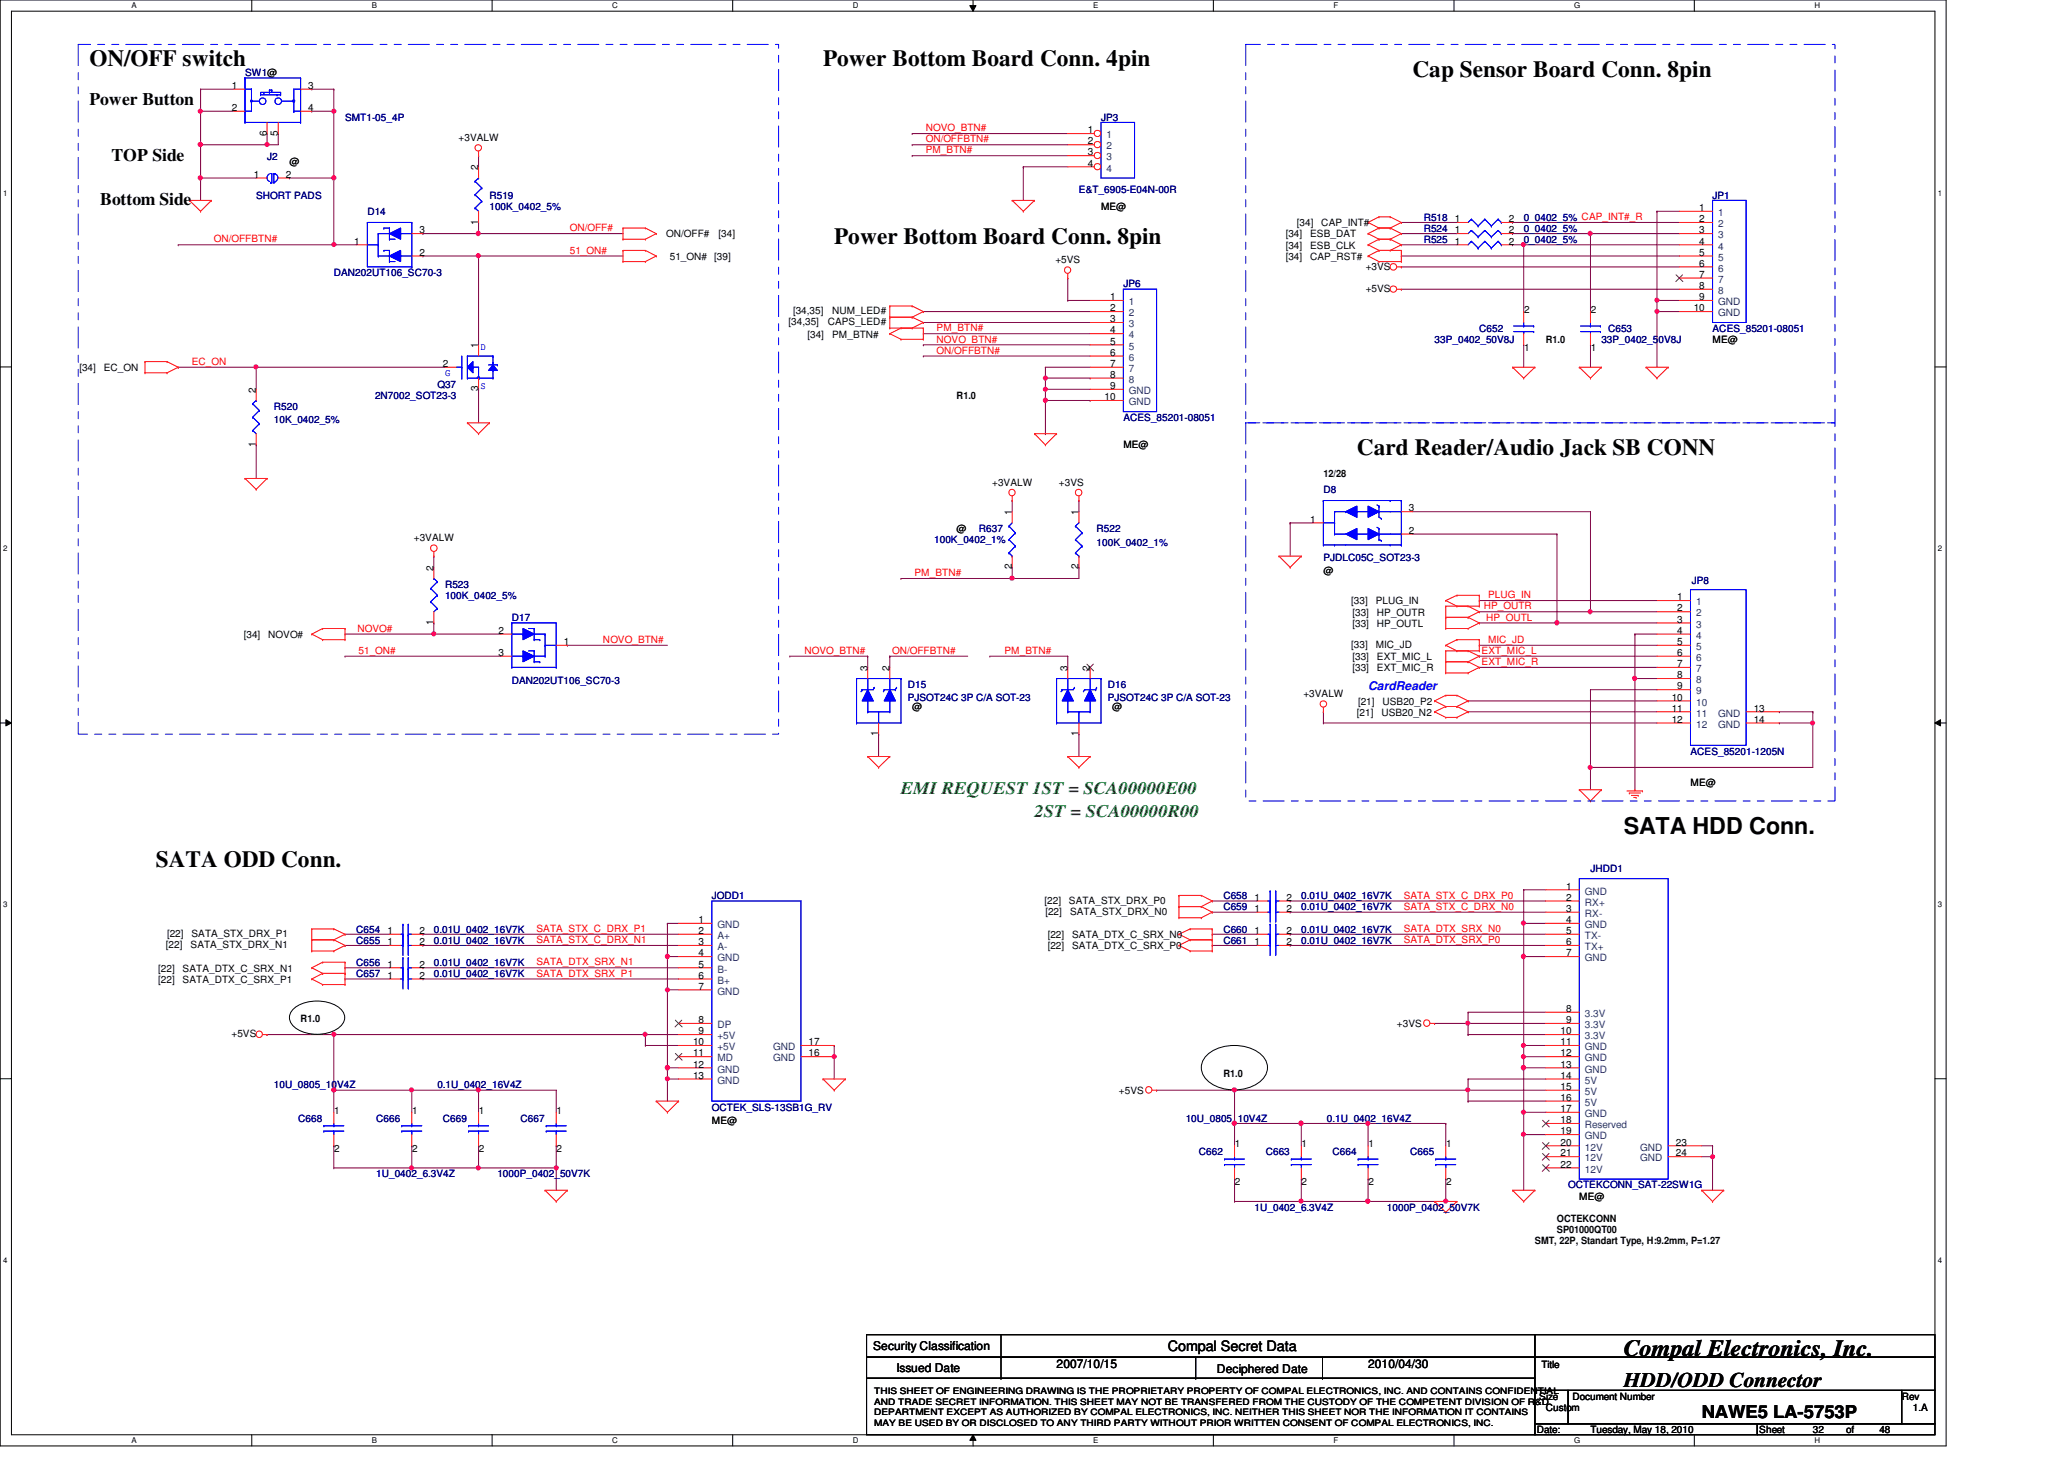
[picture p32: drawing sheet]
<svg xmlns="http://www.w3.org/2000/svg" width="297mm" height="210mm" viewBox="0 0 297 210" stroke-linecap="round" stroke-linejoin="round" font-family="sans-serif">
<defs><g id="words">
<g font-size="3.3">
<text x="12.9" y="9.5">ON/OFF switch</text>
<text x="118.4" y="9.5">Power Bottom Board Conn. 4pin</text>
<text x="203.3" y="11.1">Cap Sensor Board Conn. 8pin</text>
<text x="120.1" y="35.1">Power Bottom Board Conn. 8pin</text>
<text x="195.3" y="65.5">Card Reader/Audio Jack SB CONN</text>
<text x="233.7" y="120">SATA HDD Conn.</text>
<text x="22.4" y="124.7">SATA ODD Conn.</text>
<text x="233.7" y="195.1">Compal Electronics, Inc.</text>
</g>
<text font-size="3" x="233.7" y="199.6">HDD/ODD Connector</text>
<g font-size="2.5">
<text x="12.9" y="15.2">Power Button</text>
<text x="16" y="23.2">TOP Side</text>
<text x="14.4" y="29.5">Bottom Side</text>
<text x="244.9" y="204">NAWE5 LA-5753P</text>
</g>
<g font-size="2.5" fill="#008000">
<text x="129.7" y="114.3">EMI REQUEST 1ST = SCA00000E00</text>
<text x="148.9" y="117.5">2ST = SCA00000R00</text>
</g>
<text font-size="2.1" x="168.1" y="194.4">Compal Secret Data</text>
<text font-size="1.7" fill="#00f" x="196.9" y="99.2">CardReader</text>
<g font-size="1.7">
<text x="125.7" y="194.3">Security Classification</text>
<text x="129" y="197.3">Issued Date</text>
<text x="152.1" y="196.8">2007/10/15</text>
<text x="175.1" y="197.5">Deciphered Date</text>
<text x="196.9" y="196.8">2010/04/30</text>
</g>
<g font-size="1.4" fill="#000080">
<text x="35.3" y="11">SW1@</text>
<text x="49.7" y="17.4">SMT1-05_4P</text>
<text x="158.5" y="17.4">JP3</text>
<text x="38.4" y="23">J2</text>
<text x="36.9" y="28.6">SHORT PADS</text>
<text x="70.4" y="28.6">R519</text>
<text x="155.3" y="27.8">E&amp;T_6905-E04N-00R</text>
<text x="246.5" y="28.6">JP1</text>
<text x="52.9" y="31">D14</text>
<text x="70.4" y="30.2">100K_0402_5%</text>
<text x="204.9" y="33.4">R524</text>
<text x="204.9" y="35">R525</text>
<text x="204.9" y="31.7">R518</text>
<text x="219.3" y="33.4">0_0402_5%</text>
<text x="219.3" y="35">0_0402_5%</text>
<text x="219.3" y="31.7">0_0402_5% CAP_INT#_R</text>
<text x="48" y="39.8">DAN202UT106_SC70-3</text>
<text x="161.7" y="41.4">JP6</text>
<text x="212.9" y="47.8">C652</text>
<text x="231.4" y="47.8">C653</text>
<text x="246.5" y="47.8">ACES_85201-08051</text>
<text x="206.5" y="49.4">33P_0402_50V8J</text>
<text x="230.5" y="49.4">33P_0402_50V8J</text>
<text x="39.4" y="59">R520</text>
<text x="54" y="57.4">2N7002_SOT23-3</text>
<text x="62.9" y="55.8">Q37</text>
<text x="39.4" y="60.9">10K_0402_5%</text>
<text x="161.7" y="60.6">ACES_85201-08051</text>
<text x="190.5" y="71">D8</text>
<text x="140.9" y="76.6">R637</text>
<text x="157.8" y="76.6">R522</text>
<text x="134.4" y="78.2">100K_0402_1%</text>
<text x="157.8" y="78.5">100K_0402_1%</text>
<text x="190.5" y="80.7">PJDLC05C_SOT23-3</text>
<text x="243.5" y="83.9">JP8</text>
<text x="64" y="84.6">R523</text>
<text x="64" y="86.2">100K_0402_5%</text>
<text x="73.7" y="89.4">D17</text>
<text x="73.7" y="98.3">DAN202UT106_SC70-3</text>
<text x="130.6" y="99">D15</text>
<text x="130.6" y="100.9">PJSOT24C 3P C/A SOT-23</text>
<text x="159.4" y="99">D16</text>
<text x="159.4" y="100.9">PJSOT24C 3P C/A SOT-23</text>
<text x="243.3" y="108.6">ACES_85201-1205N</text>
<text x="228.9" y="125.5">JHDD1</text>
<text x="102.4" y="129.4">JODD1</text>
<text x="176.1" y="129.4">C658</text>
<text x="176.1" y="131">C659</text>
<text x="187.3" y="129.4">0.01U_0402_16V7K</text>
<text x="187.3" y="131">0.01U_0402_16V7K</text>
<text x="51.3" y="134.2">C654</text>
<text x="51.3" y="135.8">C655</text>
<text x="62.4" y="134.2">0.01U_0402_16V7K</text>
<text x="62.4" y="135.8">0.01U_0402_16V7K</text>
<text x="176.1" y="134.2">C660</text>
<text x="176.1" y="135.8">C661</text>
<text x="187.3" y="134.2">0.01U_0402_16V7K</text>
<text x="187.3" y="135.8">0.01U_0402_16V7K</text>
<text x="51.3" y="139">C656</text>
<text x="51.3" y="140.6">C657</text>
<text x="62.4" y="139">0.01U_0402_16V7K</text>
<text x="62.4" y="140.6">0.01U_0402_16V7K</text>
<text x="39.4" y="156.6">10U_0805_10V4Z</text>
<text x="42.9" y="161.4">C668</text>
<text x="54.1" y="161.4">C666</text>
<text x="62.9" y="156.6">0.1U_0402_16V4Z</text>
<text x="63.8" y="161.4">C669</text>
<text x="74.9" y="161.4">C667</text>
<text x="102.4" y="159.8">OCTEK_SLS-13SB1G_RV</text>
<text x="170.6" y="161.4">10U_0805_10V4Z</text>
<text x="191" y="161.4">0.1U_0402_16V4Z</text>
<text x="172.5" y="166.2">C662</text>
<text x="182.2" y="166.2">C663</text>
<text x="191.8" y="166.2">C664</text>
<text x="202.9" y="166.2">C665</text>
<text x="54.1" y="169.4">1U_0402_6.3V4Z</text>
<text x="71.6" y="169.4">1000P_0402_50V7K</text>
<text x="225.7" y="171">OCTEKCONN_SAT-22SW1G</text>
<text x="180.5" y="174.2">1U_0402_6.3V4Z</text>
<text x="199.6" y="174.2">1000P_0402_50V7K</text>
</g>
<g font-size="1.4">
<text x="33.4" y="16">2</text>
<text x="33.4" y="12.8">1</text>
<text x="44.4" y="12.8">3</text>
<text x="44.4" y="16">4</text>
<text x="38.4" y="19.5" transform="rotate(-90 38.4 19.5)">6</text>
<text x="40" y="19.5" transform="rotate(-90 40 19.5)">5</text>
<text x="41.7" y="23.7">@</text>
<text x="66" y="20.2">+3VALW</text>
<text x="156.5" y="19.2">1</text>
<text x="156.5" y="20.8">2</text>
<text x="156.5" y="22.4">3</text>
<text x="156.5" y="24">4</text>
<text x="36.5" y="25.6">1</text>
<text x="41.1" y="25.6">2</text>
<text x="68.8" y="24.5" transform="rotate(-90 68.8 24.5)">2</text>
<text x="51" y="35.2">1</text>
<text x="60.4" y="33.6">3</text>
<text x="68.8" y="32.3" transform="rotate(-90 68.8 32.3)">1</text>
<text x="95.9" y="34.2">ON/OFF#</text>
<text x="103.4" y="34.2">[34]</text>
<text x="158.5" y="30.2">ME@</text>
<text x="185" y="34.2">[34]</text>
<text x="185" y="35.8">[34]</text>
<text x="186.6" y="32.6">[34]</text>
<text x="188.5" y="34.2">ESB_DAT</text>
<text x="188.5" y="35.8">ESB_CLK</text>
<text x="190.2" y="32.6">CAP_INT#</text>
<text x="209.4" y="33.6">1</text>
<text x="209.4" y="35.2">1</text>
<text x="209.4" y="32">1</text>
<text x="217.2" y="33.6">2</text>
<text x="217.2" y="35.2">2</text>
<text x="217.2" y="32">2</text>
<text x="244.6" y="30.4">1</text>
<text x="244.6" y="32">2</text>
<text x="244.6" y="33.6">3</text>
<text x="244.6" y="35.2">4</text>
<text x="60.4" y="36.8">2</text>
<text x="96.4" y="37.4">51_ON#</text>
<text x="102.8" y="37.4">[39]</text>
<text x="151.9" y="37.8">+5VS</text>
<text x="185" y="37.4">[34]</text>
<text x="188.5" y="37.4">CAP_RST#</text>
<text x="196.6" y="38.8">+3VS</text>
<text x="196.6" y="42">+5VS</text>
<text x="244.6" y="36.8">5</text>
<text x="244.6" y="38.4">6</text>
<text x="244.6" y="40">7</text>
<text x="244.6" y="41.6">8</text>
<text x="113.5" y="46.8">[34,35]</text>
<text x="114.1" y="45.2">[34,35]</text>
<text x="119.1" y="46.8">CAPS_LED#</text>
<text x="119.8" y="45.2">NUM_LED#</text>
<text x="159.8" y="43.2">1</text>
<text x="159.8" y="44.8">2</text>
<text x="159.8" y="46.4">3</text>
<text x="159.8" y="48">4</text>
<text x="219.3" y="45">2</text>
<text x="228.9" y="45">2</text>
<text x="243.8" y="44.8">10</text>
<text x="244.6" y="43.2">9</text>
<text x="11.4" y="53.4">[34]</text>
<text x="14.9" y="53.4">EC_ON</text>
<text x="63.8" y="52.8">2</text>
<text x="68.8" y="50.1" transform="rotate(-90 68.8 50.1)">1</text>
<text x="116.2" y="48.6">[34]</text>
<text x="119.8" y="48.6">PM_BTN#</text>
<text x="159.8" y="49.6">5</text>
<text x="159.8" y="51.2">6</text>
<text x="159.8" y="52.8">7</text>
<text x="219.3" y="50.5">1</text>
<text x="222.5" y="49.4">R1.0</text>
<text x="228.9" y="50.5">1</text>
<text x="246.5" y="49.4">ME@</text>
<text x="36.8" y="56.5" transform="rotate(-90 36.8 56.5)">2</text>
<text x="68.8" y="56.3" transform="rotate(-90 68.8 56.3)">3</text>
<text x="137.7" y="57.4">R1.0</text>
<text x="159" y="57.6">10</text>
<text x="159.8" y="56">9</text>
<text x="159.8" y="54.4">8</text>
<text x="36.8" y="64.3" transform="rotate(-90 36.8 64.3)">1</text>
<text x="161.7" y="64.4">ME@</text>
<text x="142.8" y="69.8">+3VALW</text>
<text x="152.4" y="69.8">+3VS</text>
<text x="190.5" y="68.6">12/28</text>
<text x="59.6" y="77.9">+3VALW</text>
<text x="137.7" y="76.6">@</text>
<text x="145.6" y="74.1" transform="rotate(-90 145.6 74.1)">1</text>
<text x="155.2" y="74.1" transform="rotate(-90 155.2 74.1)">1</text>
<text x="188.5" y="75.2">1</text>
<text x="202.8" y="76.8">2</text>
<text x="202.8" y="73.6">3</text>
<text x="62.4" y="82.1" transform="rotate(-90 62.4 82.1)">2</text>
<text x="145.6" y="81.9" transform="rotate(-90 145.6 81.9)">2</text>
<text x="155.2" y="81.9" transform="rotate(-90 155.2 81.9)">2</text>
<text x="190.5" y="82.6">@</text>
<text x="62.4" y="89.9" transform="rotate(-90 62.4 89.9)">1</text>
<text x="194.5" y="86.8">[33]</text>
<text x="194.6" y="88.6">[33]</text>
<text x="198" y="86.8">PLUG_IN</text>
<text x="198.2" y="88.6">HP_OUTR</text>
<text x="241.4" y="86.4">1</text>
<text x="241.4" y="88">2</text>
<text x="241.4" y="89.6">3</text>
<text x="35.1" y="91.8">[34]</text>
<text x="38.6" y="91.8">NOVO#</text>
<text x="71.8" y="91.2">2</text>
<text x="71.8" y="94.4">3</text>
<text x="81.1" y="92.8">1</text>
<text x="194.5" y="93.2">[33]</text>
<text x="194.6" y="95">[33]</text>
<text x="194.6" y="90.2">[33]</text>
<text x="198" y="93.2">MIC_JD</text>
<text x="198.2" y="95">EXT_MIC_L</text>
<text x="198.2" y="90.2">HP_OUTL</text>
<text x="241.4" y="91.2">4</text>
<text x="241.4" y="92.8">5</text>
<text x="241.4" y="94.4">6</text>
<text x="241.4" y="96">7</text>
<text x="124.8" y="96.5" transform="rotate(-90 124.8 96.5)">3</text>
<text x="128" y="96.5" transform="rotate(-90 128 96.5)">2</text>
<text x="153.6" y="96.5" transform="rotate(-90 153.6 96.5)">3</text>
<text x="156.8" y="96.5" transform="rotate(-90 156.8 96.5)">2</text>
<text x="187.6" y="100.2">+3VALW</text>
<text x="194.6" y="96.6">[33]</text>
<text x="195.4" y="101.4">[21]</text>
<text x="198.2" y="96.6">EXT_MIC_R</text>
<text x="199" y="101.4">USB20_P2</text>
<text x="240.6" y="100.8">10</text>
<text x="241.4" y="97.6">8</text>
<text x="241.4" y="99.2">9</text>
<text x="126.4" y="105.9" transform="rotate(-90 126.4 105.9)">1</text>
<text x="131.3" y="102.2">@</text>
<text x="155.2" y="105.9" transform="rotate(-90 155.2 105.9)">1</text>
<text x="160.1" y="102.2">@</text>
<text x="195.3" y="103">[21]</text>
<text x="198.8" y="103">USB20_N2</text>
<text x="240.6" y="102.4">11</text>
<text x="240.6" y="104">12</text>
<text x="252.4" y="102.4">13</text>
<text x="252.4" y="104">14</text>
<text x="243.3" y="113.1">ME@</text>
<text x="150.3" y="130">[22]</text>
<text x="150.4" y="131.6">[22]</text>
<text x="153.8" y="130">SATA_STX_DRX_P0</text>
<text x="154" y="131.6">SATA_STX_DRX_N0</text>
<text x="180.5" y="129.6">1</text>
<text x="180.5" y="131.2">1</text>
<text x="185.2" y="129.6">2</text>
<text x="185.2" y="131.2">2</text>
<text x="225.4" y="128">1</text>
<text x="225.4" y="129.6">2</text>
<text x="225.4" y="131.2">3</text>
<text x="23.9" y="136.4">[22]</text>
<text x="24" y="134.8">[22]</text>
<text x="27.4" y="136.4">SATA_STX_DRX_N1</text>
<text x="27.6" y="134.8">SATA_STX_DRX_P1</text>
<text x="55.7" y="134.4">1</text>
<text x="55.7" y="136">1</text>
<text x="60.4" y="134.4">2</text>
<text x="60.4" y="136">2</text>
<text x="100.5" y="132.8">1</text>
<text x="100.5" y="134.4">2</text>
<text x="100.5" y="136">3</text>
<text x="100.5" y="137.6">4</text>
<text x="150.8" y="136.6">[22]</text>
<text x="150.8" y="135">[22]</text>
<text x="154.3" y="136.6">SATA_DTX_C_SRX_P0</text>
<text x="154.3" y="135">SATA_DTX_C_SRX_N0</text>
<text x="180.5" y="134.4">1</text>
<text x="180.5" y="136">1</text>
<text x="185.2" y="134.4">2</text>
<text x="185.2" y="136">2</text>
<text x="225.4" y="132.8">4</text>
<text x="225.4" y="134.4">5</text>
<text x="225.4" y="136">6</text>
<text x="225.4" y="137.6">7</text>
<text x="22.8" y="139.8">[22]</text>
<text x="22.8" y="141.4">[22]</text>
<text x="26.3" y="139.8">SATA_DTX_C_SRX_N1</text>
<text x="26.3" y="141.4">SATA_DTX_C_SRX_P1</text>
<text x="55.7" y="139.2">1</text>
<text x="55.7" y="140.8">1</text>
<text x="60.4" y="139.2">2</text>
<text x="60.4" y="140.8">2</text>
<text x="100.5" y="139.2">5</text>
<text x="100.5" y="140.8">6</text>
<text x="100.5" y="142.4">7</text>
<text x="33.3" y="149.2">+5VS</text>
<text x="43.3" y="147">R1.0</text>
<text x="100.5" y="147.2">8</text>
<text x="100.5" y="148.8">9</text>
<text x="201" y="147.8">+3VS</text>
<text x="224.6" y="148.8">10</text>
<text x="225.4" y="145.6">8</text>
<text x="225.4" y="147.2">9</text>
<text x="99.7" y="150.4">10</text>
<text x="99.7" y="152">11</text>
<text x="99.7" y="153.6">12</text>
<text x="99.7" y="155.2">13</text>
<text x="116.4" y="150.4">17</text>
<text x="116.4" y="152">16</text>
<text x="176.1" y="155">R1.0</text>
<text x="224.6" y="150.4">11</text>
<text x="224.6" y="152">12</text>
<text x="224.6" y="153.6">13</text>
<text x="224.6" y="155.2">14</text>
<text x="48.1" y="160.2">1</text>
<text x="59.3" y="160.2">1</text>
<text x="68.9" y="160.2">1</text>
<text x="80.1" y="160.2">1</text>
<text x="102.4" y="161.7">ME@</text>
<text x="161" y="157.4">+5VS</text>
<text x="224.6" y="156.8">15</text>
<text x="224.6" y="158.4">16</text>
<text x="224.6" y="160">17</text>
<text x="224.6" y="161.6">18</text>
<text x="48.1" y="165.7">2</text>
<text x="59.3" y="165.7">2</text>
<text x="68.9" y="165.7">2</text>
<text x="80.1" y="165.7">2</text>
<text x="177.7" y="165">1</text>
<text x="187.3" y="165">1</text>
<text x="196.9" y="165">1</text>
<text x="208.1" y="165">1</text>
<text x="224.6" y="163.2">19</text>
<text x="224.6" y="164.8">20</text>
<text x="224.6" y="166.4">21</text>
<text x="224.6" y="168">22</text>
<text x="241.2" y="164.8">23</text>
<text x="241.2" y="166.4">24</text>
<text x="177.7" y="170.5">2</text>
<text x="187.3" y="170.5">2</text>
<text x="196.9" y="170.5">2</text>
<text x="208.1" y="170.5">2</text>
<text x="227.3" y="172.6">ME@</text>
<text x="220.9" y="179">SMT, 22P, Standart Type, H:9.2mm, P=1.27</text>
<text x="224.1" y="177.4">SP01000QT00</text>
<text x="224.1" y="175.8">OCTEKCONN</text>
<text x="221.8" y="196.8">Title</text>
<text x="221.5" y="201.4">Size</text>
<text x="222.5" y="203">Custom</text>
<text x="226.3" y="201.4">Document Number</text>
<text x="273.7" y="201.4">Rev</text>
<text x="275.3" y="203">1.A</text>
<text x="221.2" y="206.2">Date:</text>
<text x="228.9" y="206.2">Tuesday, May 18, 2010</text>
<text x="253.2" y="206.2">Sheet</text>
<text x="260.9" y="206.2">32</text>
<text x="265.7" y="206.2">of</text>
<text x="270.5" y="206.2">48</text>
</g>
<g font-size="1.4" fill="#f00">
<text x="133.2" y="18.9">NOVO_BTN#</text>
<text x="133.2" y="20.5">ON/OFFBTN#</text>
<text x="133.2" y="22.1">PM_BTN#</text>
<text x="30.8" y="34.9">ON/OFFBTN#</text>
<text x="82" y="33.3">ON/OFF#</text>
<text x="82" y="36.5">51_ON#</text>
<text x="134.8" y="47.7">PM_BTN#</text>
<text x="27.6" y="52.5">EC_ON</text>
<text x="134.8" y="49.3">NOVO_BTN#</text>
<text x="134.8" y="50.9">ON/OFFBTN#</text>
<text x="131.6" y="82.9">PM_BTN#</text>
<text x="213.5" y="87.7">HP_OUTR</text>
<text x="213.9" y="89.3">HP_OUTL</text>
<text x="214.2" y="86.1">PLUG_IN</text>
<text x="51.4" y="90.9">NOVO#</text>
<text x="51.6" y="94.1">51_ON#</text>
<text x="86.8" y="92.5">NOVO_BTN#</text>
<text x="115.8" y="94.1">NOVO_BTN#</text>
<text x="128.4" y="94.1">ON/OFFBTN#</text>
<text x="144.6" y="94.1">PM_BTN#</text>
<text x="213.2" y="94.1">EXT_MIC_L</text>
<text x="213.2" y="95.7">EXT_MIC_R</text>
<text x="214.2" y="92.5">MIC_JD</text>
<text x="202" y="129.3">SATA_STX_C_DRX_P0</text>
<text x="202" y="130.9">SATA_STX_C_DRX_N0</text>
<text x="77.2" y="134.1">SATA_STX_C_DRX_P1</text>
<text x="77.2" y="135.7">SATA_STX_C_DRX_N1</text>
<text x="202" y="134.1">SATA_DTX_SRX_N0</text>
<text x="202" y="135.7">SATA_DTX_SRX_P0</text>
<text x="77.2" y="140.5">SATA_DTX_SRX_P1</text>
<text x="77.2" y="138.9">SATA_DTX_SRX_N1</text>
</g>
<g font-size="1.4" fill="#004080">
<text x="159.3" y="19.9">1</text>
<text x="159.3" y="21.5">2</text>
<text x="159.3" y="23.1">3</text>
<text x="159.3" y="24.7">4</text>
<text x="247.3" y="31.1">1</text>
<text x="247.3" y="32.7">2</text>
<text x="247.3" y="34.3">3</text>
<text x="247.3" y="35.9">4</text>
<text x="247.3" y="37.5">5</text>
<text x="247.3" y="39.1">6</text>
<text x="247.3" y="40.7">7</text>
<text x="162.5" y="43.9">1</text>
<text x="162.5" y="45.5">2</text>
<text x="162.5" y="47.1">3</text>
<text x="247.3" y="43.9">GND</text>
<text x="247.3" y="45.5">GND</text>
<text x="247.3" y="42.3">8</text>
<text x="162.5" y="48.7">4</text>
<text x="162.5" y="50.3">5</text>
<text x="162.5" y="51.9">6</text>
<text x="162.5" y="53.5">7</text>
<text x="162.5" y="56.7">GND</text>
<text x="162.5" y="58.3">GND</text>
<text x="162.5" y="55.1">8</text>
<text x="244.1" y="87.1">1</text>
<text x="244.1" y="88.7">2</text>
<text x="244.1" y="90.3">3</text>
<text x="244.1" y="91.9">4</text>
<text x="244.1" y="93.5">5</text>
<text x="244.1" y="95.1">6</text>
<text x="244.1" y="96.7">7</text>
<text x="244.1" y="98.3">8</text>
<text x="244.1" y="99.9">9</text>
<text x="244.1" y="101.5">10</text>
<text x="244.1" y="103.1">11</text>
<text x="244.1" y="104.7">12</text>
<text x="247.3" y="103.1">GND</text>
<text x="247.3" y="104.7">GND</text>
<text x="228.1" y="128.7">GND</text>
<text x="228.1" y="130.3">RX+</text>
<text x="228.1" y="131.9">RX-</text>
<text x="103.2" y="133.5">GND</text>
<text x="103.2" y="135.1">A+</text>
<text x="103.2" y="136.7">A-</text>
<text x="228.1" y="133.5">GND</text>
<text x="228.1" y="135.1">TX-</text>
<text x="228.1" y="136.7">TX+</text>
<text x="103.2" y="138.3">GND</text>
<text x="103.2" y="139.9">B-</text>
<text x="103.2" y="141.5">B+</text>
<text x="103.2" y="143.1">GND</text>
<text x="228.1" y="138.3">GND</text>
<text x="103.2" y="147.9">DP</text>
<text x="103.2" y="149.5">+5V</text>
<text x="228.1" y="146.3">3.3V</text>
<text x="228.1" y="147.9">3.3V</text>
<text x="228.1" y="149.5">3.3V</text>
<text x="103.2" y="151.1">+5V</text>
<text x="103.2" y="152.7">MD</text>
<text x="103.2" y="154.3">GND</text>
<text x="103.2" y="155.9">GND</text>
<text x="111.2" y="151.1">GND</text>
<text x="111.2" y="152.7">GND</text>
<text x="228.1" y="151.1">GND</text>
<text x="228.1" y="152.7">GND</text>
<text x="228.1" y="154.3">GND</text>
<text x="228.1" y="155.9">5V</text>
<text x="228.1" y="157.5">5V</text>
<text x="228.1" y="159.1">5V</text>
<text x="228.1" y="160.7">GND</text>
<text x="228.1" y="162.3">Reserved</text>
<text x="228.1" y="163.9">GND</text>
<text x="228.1" y="165.5">12V</text>
<text x="228.1" y="167.1">12V</text>
<text x="236" y="165.5">GND</text>
<text x="236" y="167.1">GND</text>
<text x="228.1" y="168.7">12V</text>
</g>
<g font-size="1.4" fill="#00f">
<text x="69.2" y="50.3">D</text>
<text x="64" y="54.1">G</text>
<text x="69.2" y="55.9">S</text>
</g>
<g font-size="1.3">
<text x="125.8" y="200.6">THIS SHEET OF ENGINEERING DRAWING IS THE PROPRIETARY PROPERTY OF COMPAL ELECTRONICS, INC. AND CONTAINS CONFIDENTIAL</text>
<text x="125.8" y="202.1">AND TRADE SECRET INFORMATION. THIS SHEET MAY NOT BE TRANSFERED FROM THE CUSTODY OF THE COMPETENT DIVISION OF R&amp;D</text>
<text x="125.8" y="203.6">DEPARTMENT EXCEPT AS AUTHORIZED BY COMPAL ELECTRONICS, INC. NEITHER THIS SHEET NOR THE INFORMATION IT CONTAINS</text>
<text x="125.8" y="205.1">MAY BE USED BY OR DISCLOSED TO ANY THIRD PARTY WITHOUT PRIOR WRITTEN CONSENT OF COMPAL ELECTRONICS, INC.</text>
</g>
<g font-size="1.1">
<text x="18.9" y="1.1">A</text>
<text x="53.5" y="1.1">B</text>
<text x="88.1" y="1.1">C</text>
<text x="122.7" y="1.1">D</text>
<text x="157.3" y="1.1">E</text>
<text x="191.9" y="1.1">F</text>
<text x="226.5" y="1.1">G</text>
<text x="261.1" y="1.1">H</text>
<text x=".5" y="28.2">1</text>
<text x="278.9" y="28.2">1</text>
<text x=".5" y="79.3">2</text>
<text x="278.9" y="79.3">2</text>
<text x=".5" y="130.6">3</text>
<text x="278.9" y="130.6">3</text>
<text x=".5" y="181.7">4</text>
<text x="278.9" y="181.7">4</text>
<text x="18.9" y="207.6">A</text>
<text x="53.5" y="207.6">B</text>
<text x="88.1" y="207.6">C</text>
<text x="122.7" y="207.6">D</text>
<text x="157.3" y="207.6">E</text>
<text x="191.9" y="207.6">F</text>
<text x="226.5" y="207.6">G</text>
<text x="261.1" y="207.6">H</text>
</g>
</g></defs>
<path d="M0 0h280.1v208h-280.1zM1.6 1.6h276.9v204.8h-276.9z" fill="none" stroke="#000" stroke-width=".14"/>
<g fill="#fff">
<path d="M18.9 .2h.7v1.2h-.7z"/>
<path d="M18.9 206.6h.7v1.2h-.7z"/>
</g>
<path d="M36.2 0v1.6M36.2 206.4v1.6" fill="none" stroke="#000" stroke-width=".14"/>
<g fill="#fff">
<path d="M53.5 .2h.7v1.2h-.7z"/>
<path d="M53.5 206.6h.7v1.2h-.7z"/>
</g>
<path d="M70.8 0v1.6M70.8 206.4v1.6" fill="none" stroke="#000" stroke-width=".14"/>
<g fill="#fff">
<path d="M88.1 .2h.8v1.2h-.8z"/>
<path d="M88.1 206.6h.8v1.2h-.8z"/>
</g>
<path d="M105.4 0v1.6M105.4 206.4v1.6" fill="none" stroke="#000" stroke-width=".14"/>
<g fill="#fff">
<path d="M122.7 .2h.8v1.2h-.8z"/>
<path d="M122.7 206.6h.8v1.2h-.8z"/>
</g>
<path d="M139.6 .8h.9l-.5 .8zM140 0v1.6M140 206.4l.5 .8h-.9zM140 206.4v1.6" fill="none" stroke="#000" stroke-width=".14"/>
<path d="M139.6 .8h.9l-.5 .8zM140 206.4l.5 .8h-.9z" fill="#000"/>
<g fill="#fff">
<path d="M157.3 .2h.7v1.2h-.7z"/>
<path d="M157.3 206.6h.7v1.2h-.7z"/>
</g>
<path d="M174.6 0v1.6M174.6 206.4v1.6" fill="none" stroke="#000" stroke-width=".14"/>
<g fill="#fff">
<path d="M191.9 .2h.6v1.2h-.6z"/>
<path d="M191.9 206.6h.6v1.2h-.6z"/>
</g>
<path d="M209.2 0v1.6M209.2 206.4v1.6" fill="none" stroke="#000" stroke-width=".14"/>
<g fill="#fff">
<path d="M226.5 .2h.8v1.2h-.8z"/>
<path d="M226.5 206.6h.8v1.2h-.8z"/>
</g>
<path d="M243.8 0v1.6M243.8 206.4v1.6" fill="none" stroke="#000" stroke-width=".14"/>
<g fill="#fff">
<path d="M261.1 .2h.8v1.2h-.8z"/>
<path d="M261.1 206.6h.8v1.2h-.8z"/>
<path d="M.5 27.2h.6v1.2h-.6z"/>
<path d="M278.9 27.2h.6v1.2h-.6z"/>
<path d="M.5 78.4h.6v1.1h-.6z"/>
<path d="M278.9 78.4h.6v1.1h-.6z"/>
</g>
<path d="M0 52.8h1.6M278.5 52.8h1.6" fill="none" stroke="#000" stroke-width=".14"/>
<g fill="#fff">
<path d="M.5 129.6h.6v1.2h-.6z"/>
<path d="M278.9 129.6h.6v1.2h-.6z"/>
</g>
<path d="M0 104h1.6M.8 103.5l.8 .5-.8 .4zM278.5 104l.8-.5v.9zM278.5 104h1.6" fill="none" stroke="#000" stroke-width=".14"/>
<path d="M.8 103.5l.8 .5-.8 .4zM278.5 104l.8-.5v.9z" fill="#000"/>
<g fill="#fff">
<path d="M.5 180.8h.6v1.1h-.6z"/>
<path d="M278.9 180.8h.6v1.1h-.6z"/>
</g>
<path d="M0 155.2h1.6M278.5 155.2h1.6" fill="none" stroke="#000" stroke-width=".14"/>
<path d="M177.7 156.8h.1M177.7 156.8h33.6" fill="none" stroke="#800040" stroke-width=".14"/>
<circle cx="177.7" cy="156.8" r=".31" fill="#f0f"/>
<circle cx="177.7" cy="156.8" r=".31" fill="none" stroke="#f0f" stroke-width=".14"/>
<path d="M219.3 163.2h.1M219.3 163.2v8" fill="none" stroke="#800040" stroke-width=".14"/>
<circle cx="219.2" cy="163.2" r=".3" fill="#f0f"/>
<circle cx="219.2" cy="163.2" r=".3" fill="none" stroke="#f0f" stroke-width=".14"/>
<path d="M219.3 137.6h.1M219.3 137.6v12.8" fill="none" stroke="#800040" stroke-width=".14"/>
<circle cx="219.2" cy="137.6" r=".31" fill="#f0f"/>
<circle cx="219.2" cy="137.6" r=".31" fill="none" stroke="#f0f" stroke-width=".14"/>
<path d="M211.3 156.8h.1M211.3 155.2v1.6M219.3 150.4h.1M219.3 153.6h.1M219.3 150.4h3.2M219.3 152v1.6" fill="none" stroke="#800040" stroke-width=".14"/>
<circle cx="219.2" cy="153.6" r=".31" fill="#f0f"/>
<circle cx="219.2" cy="153.6" r=".31" fill="none" stroke="#f0f" stroke-width=".14"/>
<path d="M206.5 147.2h.1M206.5 147.2h4.8M219.3 160h.1M219.3 160v3.2" fill="none" stroke="#800040" stroke-width=".14"/>
<circle cx="219.2" cy="160" r=".3" fill="#f0f"/>
<circle cx="219.2" cy="160" r=".3" fill="none" stroke="#f0f" stroke-width=".14"/>
<g fill="none" stroke="#800040" stroke-width=".14">
<path d="M219.3 128h.1M219.3 137.6h.1M219.3 132.8h.1M219.3 128v4.8M219.3 128h3.2M219.3 137.6h3.2M219.3 132.8h3.2M211.3 155.2h.1M211.3 147.2h.1M211.3 145.6h.1M211.3 155.2h11.2M211.3 145.6v1.6"/>
<path d="M211.3 145.6h11.2M219.3 153.6h.1M219.3 152h.1M219.3 150.4v1.6M219.3 153.6v6.4M219.3 163.2h.1M219.3 160h.1M219.3 163.2h3.2M219.3 160h3.2"/>
</g>
<circle cx="219.2" cy="150.4" r=".3" fill="#f0f"/>
<circle cx="219.2" cy="150.4" r=".3" fill="none" stroke="#f0f" stroke-width=".14"/>
<circle cx="219.2" cy="152" r=".3" fill="#f0f"/>
<circle cx="219.2" cy="152" r=".3" fill="none" stroke="#f0f" stroke-width=".14"/>
<path d="M219.3 153.6h.1M219.3 153.6h3.2" fill="none" stroke="#800040" stroke-width=".14"/>
<circle cx="219.2" cy="153.6" r=".31" fill="#f0f"/>
<circle cx="219.2" cy="153.6" r=".31" fill="none" stroke="#f0f" stroke-width=".14"/>
<path d="M211.3 158.4h.1M211.3 148.8h.1M211.3 156.8h.1M211.3 156.8v1.6M211.3 148.8h11.2M211.3 156.8h11.2M219.3 152h.1M219.3 152h3.2" fill="none" stroke="#800040" stroke-width=".14"/>
<circle cx="211.2" cy="156.8" r=".3" fill="#f0f"/>
<circle cx="211.2" cy="156.8" r=".3" fill="none" stroke="#f0f" stroke-width=".14"/>
<path d="M219.3 132.8h.1M219.3 132.8v4.8" fill="none" stroke="#800040" stroke-width=".14"/>
<circle cx="219.2" cy="132.8" r=".3" fill="#f0f"/>
<circle cx="219.2" cy="132.8" r=".3" fill="none" stroke="#f0f" stroke-width=".14"/>
<path d="M211.3 147.2h.1M211.3 147.2h11.2" fill="none" stroke="#800040" stroke-width=".14"/>
<circle cx="211.2" cy="147.2" r=".3" fill="#f0f"/>
<circle cx="211.2" cy="147.2" r=".3" fill="none" stroke="#f0f" stroke-width=".14"/>
<g fill="none" stroke="#800040" stroke-width=".14">
<path d="M28.9 12.8h.1M28.9 12.8v3.2M44.9 12.8h.1M44.9 16h.1M44.9 12.8h3.1M44.9 16h3.1M28.9 20.8h.1M28.9 20.8h9.5M142.4 94.4h.1M142.4 94.4h11.3M153.7 94.4h.1M153.7 94.4v1.6"/>
<path d="M155.3 105.6h.1M155.3 105.6v3.2M211.3 148.8h.1M211.3 158.4h.1M211.3 147.2v1.6M211.3 158.4h11.2"/>
</g>
<circle cx="28.8" cy="20.8" r=".3" fill="#f0f"/>
<circle cx="28.8" cy="20.8" r=".3" fill="none" stroke="#f0f" stroke-width=".14"/>
<path d="M48 12.8h.1M48 12.8v3.2M38.4 20.8h.1M38.4 20.8h1.6" fill="none" stroke="#800040" stroke-width=".14"/>
<circle cx="38.4" cy="20.8" r=".3" fill="#f0f"/>
<circle cx="38.4" cy="20.8" r=".3" fill="none" stroke="#f0f" stroke-width=".14"/>
<path d="M28.9 16h.1M28.9 12.8h.1M28.9 16v4.8M28.9 12.8h4.8M28.9 16h4.8M38.4 19.2h.1M38.4 19.2v1.6" fill="none" stroke="#800040" stroke-width=".14"/>
<circle cx="28.8" cy="16" r=".3" fill="#f0f"/>
<circle cx="28.8" cy="16" r=".3" fill="none" stroke="#f0f" stroke-width=".14"/>
<path d="M40 19.2h.1M40 19.2v1.6M68.9 36.8h.1M68.9 36.8v12.8" fill="none" stroke="#800040" stroke-width=".14"/>
<circle cx="68.8" cy="36.8" r=".3" fill="#f0f"/>
<circle cx="68.8" cy="36.8" r=".3" fill="none" stroke="#f0f" stroke-width=".14"/>
<path d="M60.9 36.8h.1M60.9 36.8h8M25.7 52.8h.1M25.7 52.8h11.2M36.9 52.8h.1M36.9 52.8v3.2" fill="none" stroke="#800040" stroke-width=".14"/>
<circle cx="36.8" cy="52.8" r=".3" fill="#f0f"/>
<circle cx="36.8" cy="52.8" r=".3" fill="none" stroke="#f0f" stroke-width=".14"/>
<path d="M68.9 36.8h.1M68.9 36.8h20.8M238.5 30.4h.1M238.5 30.4v12.8M36.9 52.8h.1M36.9 52.8h27.1M238.5 43.2h.1M238.5 43.2h3.2M36.9 64h.1M36.9 64v4.8" fill="none" stroke="#800040" stroke-width=".14"/>
<circle cx="238.5" cy="43.2" r=".3" fill="#f0f"/>
<circle cx="238.5" cy="43.2" r=".3" fill="none" stroke="#f0f" stroke-width=".14"/>
<path d="M238.5 43.2h.1M238.5 44.8h.1M238.5 43.2v1.6M238.5 44.8h3.2" fill="none" stroke="#800040" stroke-width=".14"/>
<circle cx="238.5" cy="44.8" r=".3" fill="#f0f"/>
<circle cx="238.5" cy="44.8" r=".3" fill="none" stroke="#f0f" stroke-width=".14"/>
<path d="M48 25.6h.1M48 25.6v9.6M238.5 44.8h.1M238.5 44.8v8" fill="none" stroke="#800040" stroke-width=".14"/>
<circle cx="48" cy="35.2" r=".3" fill="#f0f"/>
<circle cx="48" cy="35.2" r=".3" fill="none" stroke="#f0f" stroke-width=".14"/>
<circle cx="48" cy="25.6" r=".31" fill="#f0f"/>
<circle cx="48" cy="25.6" r=".31" fill="none" stroke="#f0f" stroke-width=".14"/>
<path d="M48 35.2h.1M48 35.2h3.3M60.9 33.6h.1M60.9 33.6h28.8M68.9 33.6h.1M201.7 41.6h.1M201.7 41.6h40" fill="none" stroke="#800040" stroke-width=".14"/>
<circle cx="68.8" cy="33.6" r=".31" fill="#f0f"/>
<circle cx="68.8" cy="33.6" r=".31" fill="none" stroke="#f0f" stroke-width=".14"/>
<path d="M25.7 35.2h.1M25.7 35.2h22.3M68.9 32h.1M68.9 22.4h.1M68.9 22.4v1.6M68.9 32v1.6M155.3 72h.1M155.3 72v1.6M145.7 83.2h.1M145.7 83.2h9.6" fill="none" stroke="#800040" stroke-width=".14"/>
<circle cx="145.7" cy="83.2" r=".31" fill="#f0f"/>
<circle cx="145.7" cy="83.2" r=".31" fill="none" stroke="#f0f" stroke-width=".14"/>
<path d="M62.4 91.2h.1M62.4 91.2h9.6M155.3 81.6h.1M155.3 81.6v1.6" fill="none" stroke="#800040" stroke-width=".14"/>
<circle cx="62.4" cy="91.2" r=".3" fill="#f0f"/>
<circle cx="62.4" cy="91.2" r=".3" fill="none" stroke="#f0f" stroke-width=".14"/>
<g fill="none" stroke="#800040" stroke-width=".14">
<path d="M48 16h.1M48 16v9.6h-6.3M131.3 19.2h.1M131.3 19.2h22.4M41.7 25.6h.1M131.3 20.8h.1M131.3 22.4h.1M131.3 20.8h22.4M131.3 22.4h22.4M49.7 94.4h.1M49.7 91.2h.1M49.7 94.4h22.3"/>
<path d="M62.4 89.6h.1M62.4 80h.1M62.4 80v1.6M62.4 89.6v1.6h-12.7M81.7 92.8h.1M81.7 92.8h14.4"/>
</g>
<circle cx="48" cy="16" r=".3" fill="#f0f"/>
<circle cx="48" cy="16" r=".3" fill="none" stroke="#f0f" stroke-width=".14"/>
<path d="M28.9 25.6h.1M28.9 20.8h.1M28.9 25.6h8M28.9 20.8v4.8" fill="none" stroke="#800040" stroke-width=".14"/>
<circle cx="28.8" cy="20.8" r=".3" fill="#f0f"/>
<circle cx="28.8" cy="20.8" r=".3" fill="none" stroke="#f0f" stroke-width=".14"/>
<g fill="none" stroke="#800040" stroke-width=".14">
<path d="M147.3 24h.1M147.3 24h6.4M201.7 32h.1M201.7 33.6h.1M201.7 32h8M201.7 33.6h8M217.7 32h.1M217.7 32h24M228.9 33.6h.1M228.9 33.6h12.8M68.9 56h.1M68.9 56v4.8"/>
<path d="M113.7 94.4h.1M113.7 94.4h11.2M124.9 94.4h.1M124.9 94.4v1.6M128.1 94.4h.1M128.1 94.4h11.2M128.1 94.4v1.6M126.4 105.6h.1M126.4 105.6v3.2"/>
</g>
<circle cx="228.8" cy="33.6" r=".31" fill="#f0f"/>
<circle cx="228.8" cy="33.6" r=".31" fill="none" stroke="#f0f" stroke-width=".14"/>
<path d="M201.7 35.2h.1M201.7 35.2h8M217.7 33.6h.1M217.7 33.6h11.2M219.3 35.2h.1M219.3 35.2h22.4M228.9 33.6h.1M228.9 33.6v11.2M228.9 49.6h.1M228.9 49.6v3.2" fill="none" stroke="#800040" stroke-width=".14"/>
<circle cx="219.2" cy="35.2" r=".3" fill="#f0f"/>
<circle cx="219.2" cy="35.2" r=".3" fill="none" stroke="#f0f" stroke-width=".14"/>
<g fill="none" stroke="#800040" stroke-width=".14">
<path d="M28.9 25.6h.1M28.9 25.6v3.2M147.3 24h.1M147.3 24v4.8M201.7 36.8h.1M201.7 38.4h.1M201.7 36.8h40M201.7 38.4h40M217.7 35.2h.1M217.7 35.2h1.6M219.3 35.2h.1M219.3 35.2v9.6"/>
<path d="M238.5 30.4h.1M238.5 30.4h3.2M219.3 49.6h.1M219.3 49.6v3.2M120.1 150.4h.1M120.1 150.4v1.6"/>
</g>
<circle cx="28.8" cy="25.6" r=".31" fill="#f0f"/>
<circle cx="28.8" cy="25.6" r=".31" fill="none" stroke="#f0f" stroke-width=".14"/>
<path d="M228.9 99.2h.1M228.9 99.2v14.4M228.9 110.4h.1M228.9 110.4h32M256.1 102.4h.1M256.1 104h.1M256.1 102.4h4.8M260.9 102.4h.1M260.9 102.4v1.6h-4.8" fill="none" stroke="#800040" stroke-width=".14"/>
<circle cx="228.9" cy="110.4" r=".3" fill="#f0f"/>
<circle cx="228.9" cy="110.4" r=".3" fill="none" stroke="#f0f" stroke-width=".14"/>
<path d="M260.9 104h.1M260.9 104v6.4" fill="none" stroke="#800040" stroke-width=".14"/>
<circle cx="260.9" cy="104" r=".3" fill="#f0f"/>
<circle cx="260.9" cy="104" r=".3" fill="none" stroke="#f0f" stroke-width=".14"/>
<g fill="none" stroke="#800040" stroke-width=".14">
<path d="M212.9 92.8h.1M212.9 86.4h.1M212.9 94.4h.1M212.9 96h.1M212.9 92.8h25.6M212.9 86.4h25.6M212.9 94.4h25.6M212.9 96h25.6M224.1 89.6h.1M224.1 89.6h14.4M228.9 99.2h.1M228.9 88h.1"/>
<path d="M228.9 99.2h9.6M228.9 88h9.6M235.3 97.6h.1M235.3 91.2h.1M235.3 97.6h3.2M235.3 91.2h3.2M235.3 97.6v16M190.5 104h.1M190.5 102.4h.1M190.5 104h48M190.5 102.4v1.6M211.3 100.8h.1"/>
<path d="M211.3 102.4h.1M211.3 100.8h27.2M211.3 102.4h27.2"/>
</g>
<circle cx="235.2" cy="97.6" r=".31" fill="#f0f"/>
<circle cx="235.2" cy="97.6" r=".31" fill="none" stroke="#f0f" stroke-width=".14"/>
<path d="M120.1 152h.1M120.1 152v3.2" fill="none" stroke="#800040" stroke-width=".14"/>
<circle cx="120.1" cy="152" r=".3" fill="#f0f"/>
<circle cx="120.1" cy="152" r=".3" fill="none" stroke="#f0f" stroke-width=".14"/>
<g fill="none" stroke="#800040" stroke-width=".14">
<path d="M235.3 91.2h.1M235.3 91.2v6.4M174.5 131.2h.1M174.5 129.6h.1M174.5 134.4h.1M174.5 136h.1M174.5 131.2h6.4M174.5 129.6h6.4M174.5 134.4h6.4M174.5 136h6.4M185.7 129.6h.1M185.7 131.2h.1"/>
<path d="M185.7 134.4h.1M185.7 136h.1M185.7 131.2h36.8M185.7 129.6h36.8M185.7 134.4h36.8M185.7 136h36.8M96.1 153.6h.1M96.1 153.6h1.6"/>
</g>
<circle cx="96" cy="153.6" r=".31" fill="#f0f"/>
<circle cx="96" cy="153.6" r=".31" fill="none" stroke="#f0f" stroke-width=".14"/>
<path d="M96.1 132.8h.1M96.1 132.8v4.8M96.1 142.4h.1M96.1 142.4h1.6M96.1 142.4v11.2" fill="none" stroke="#800040" stroke-width=".14"/>
<circle cx="96.1" cy="142.4" r=".3" fill="#f0f"/>
<circle cx="96.1" cy="142.4" r=".3" fill="none" stroke="#f0f" stroke-width=".14"/>
<path d="M96.1 132.8h.1M96.1 137.6h.1M96.1 132.8h1.6M96.1 137.6h1.6M96.1 155.2h.1M96.1 155.2v3.2M96.1 155.2h1.6" fill="none" stroke="#800040" stroke-width=".14"/>
<circle cx="96.1" cy="155.2" r=".3" fill="#f0f"/>
<circle cx="96.1" cy="155.2" r=".3" fill="none" stroke="#f0f" stroke-width=".14"/>
<path d="M96.1 137.6h.1M96.1 137.6v4.8" fill="none" stroke="#800040" stroke-width=".14"/>
<circle cx="96" cy="137.6" r=".31" fill="#f0f"/>
<circle cx="96" cy="137.6" r=".31" fill="none" stroke="#f0f" stroke-width=".14"/>
<path d="M96.1 153.6h.1M96.1 153.6v1.6" fill="none" stroke="#800040" stroke-width=".14"/>
<circle cx="96" cy="153.6" r=".31" fill="#f0f"/>
<circle cx="96" cy="153.6" r=".31" fill="none" stroke="#f0f" stroke-width=".14"/>
<path d="M92.9 150.4h.1M92.9 148.8h.1M92.9 150.4h4.8M92.9 148.8h4.8" fill="none" stroke="#800040" stroke-width=".14"/>
<circle cx="92.8" cy="148.8" r=".3" fill="#f0f"/>
<circle cx="92.8" cy="148.8" r=".3" fill="none" stroke="#f0f" stroke-width=".14"/>
<g fill="none" stroke="#800040" stroke-width=".14">
<path d="M49.7 139.2h.1M49.7 136h.1M49.7 134.4h.1M49.7 134.4h6.3M49.7 139.2h6.3M49.7 136h6.3M60.9 134.4h.1M60.9 139.2h.1M60.9 136h.1M60.9 134.4h36.8M60.9 139.2h36.8M60.9 136h36.8"/>
<path d="M48 148.8h.1M48 148.8h44.9M49.7 140.8h.1M49.7 140.8h6.3M60.9 140.8h.1M60.9 140.8h36.8M92.9 148.8h.1M92.9 148.8v1.6M177.7 156.8h.1M177.7 156.8v4.8M177.7 161.6h.1M177.7 161.6h9.6"/>
</g>
<circle cx="187.2" cy="161.6" r=".31" fill="#f0f"/>
<circle cx="187.2" cy="161.6" r=".31" fill="none" stroke="#f0f" stroke-width=".14"/>
<circle cx="177.6" cy="161.6" r=".32" fill="#f0f"/>
<circle cx="177.6" cy="161.6" r=".32" fill="none" stroke="#f0f" stroke-width=".14"/>
<path d="M177.7 169.6h.1M177.7 172.8h.1M177.7 169.6v3.2M177.7 172.8h19.2M187.3 169.6h.1M187.3 172.8h.1M187.3 169.6v3.2" fill="none" stroke="#800040" stroke-width=".14"/>
<circle cx="196.8" cy="172.8" r=".3" fill="#f0f"/>
<circle cx="196.8" cy="172.8" r=".3" fill="none" stroke="#f0f" stroke-width=".14"/>
<circle cx="187.2" cy="172.8" r=".3" fill="#f0f"/>
<circle cx="187.2" cy="172.8" r=".3" fill="none" stroke="#f0f" stroke-width=".14"/>
<path d="M187.3 161.6h.1M187.3 161.6v3.2M187.3 161.6h9.6M196.9 161.6h.1M196.9 161.6v3.2" fill="none" stroke="#800040" stroke-width=".14"/>
<circle cx="196.8" cy="161.6" r=".31" fill="#f0f"/>
<circle cx="196.8" cy="161.6" r=".31" fill="none" stroke="#f0f" stroke-width=".14"/>
<circle cx="187.2" cy="161.6" r=".31" fill="#f0f"/>
<circle cx="187.2" cy="161.6" r=".31" fill="none" stroke="#f0f" stroke-width=".14"/>
<path d="M196.9 161.6h.1M196.9 169.6h.1M196.9 172.8h.1M196.9 161.6h11.2M196.9 169.6v3.2M196.9 172.8h11.2" fill="none" stroke="#800040" stroke-width=".14"/>
<circle cx="208.1" cy="172.8" r=".3" fill="#f0f"/>
<circle cx="208.1" cy="172.8" r=".3" fill="none" stroke="#f0f" stroke-width=".14"/>
<circle cx="196.8" cy="172.8" r=".3" fill="#f0f"/>
<circle cx="196.8" cy="172.8" r=".3" fill="none" stroke="#f0f" stroke-width=".14"/>
<path d="M166.5 156.8h.1M166.5 156.8h11.2M48 168h.1M48 168h11.3M68.9 168h.1M68.9 168h11.1M177.7 161.6h.1M177.7 161.6v3.2M208.1 169.6h.1M208.1 161.6h.1M208.1 161.6v3.2M208.1 169.6v3.2" fill="none" stroke="#800040" stroke-width=".14"/>
<circle cx="80" cy="168" r=".3" fill="#f0f"/>
<circle cx="80" cy="168" r=".3" fill="none" stroke="#f0f" stroke-width=".14"/>
<circle cx="68.8" cy="168" r=".3" fill="#f0f"/>
<circle cx="68.8" cy="168" r=".3" fill="none" stroke="#f0f" stroke-width=".14"/>
<path d="M68.9 156.8h.1M68.9 156.8h11.1M48 164.8h.1M48 164.8v3.2M59.3 164.8h.1M59.3 164.8v3.2" fill="none" stroke="#800040" stroke-width=".14"/>
<circle cx="68.8" cy="156.8" r=".3" fill="#f0f"/>
<circle cx="68.8" cy="156.8" r=".3" fill="none" stroke="#f0f" stroke-width=".14"/>
<path d="M48 156.8h.1M48 156.8h11.3" fill="none" stroke="#800040" stroke-width=".14"/>
<circle cx="48" cy="156.8" r=".3" fill="#f0f"/>
<circle cx="48" cy="156.8" r=".3" fill="none" stroke="#f0f" stroke-width=".14"/>
<path d="M48 156.8h.1M48 156.8v3.2M68.9 156.8h.1M68.9 156.8v3.2M80 168h.1M80 164.8h.1M80 164.8v6.4" fill="none" stroke="#800040" stroke-width=".14"/>
<circle cx="48" cy="156.8" r=".3" fill="#f0f"/>
<circle cx="48" cy="156.8" r=".3" fill="none" stroke="#f0f" stroke-width=".14"/>
<path d="M59.3 156.8h.1M59.3 156.8v3.2M59.3 168h.1M68.9 164.8h.1M68.9 164.8v3.2h-9.6" fill="none" stroke="#800040" stroke-width=".14"/>
<circle cx="59.2" cy="168" r=".3" fill="#f0f"/>
<circle cx="59.2" cy="168" r=".3" fill="none" stroke="#f0f" stroke-width=".14"/>
<path d="M38.4 148.8h.1M38.4 148.8h9.6M80 156.8h.1M80 156.8v3.2" fill="none" stroke="#800040" stroke-width=".14"/>
<circle cx="48" cy="148.8" r=".3" fill="#f0f"/>
<circle cx="48" cy="148.8" r=".3" fill="none" stroke="#f0f" stroke-width=".14"/>
<path d="M48 148.8h.1M48 148.8v8M59.3 156.8h.1M59.3 156.8h9.6" fill="none" stroke="#800040" stroke-width=".14"/>
<circle cx="59.2" cy="156.8" r=".3" fill="#f0f"/>
<circle cx="59.2" cy="156.8" r=".3" fill="none" stroke="#f0f" stroke-width=".14"/>
<path d="M185.7 75.2h.1M185.7 75.2v4.8M185.7 75.2h3.2M203.3 76.8h20.8M224.1 76.8h.1M224.1 76.8v12.8M224.1 89.6h.1" fill="none" stroke="#800040" stroke-width=".14"/>
<circle cx="224.1" cy="89.6" r=".31" fill="#f0f"/>
<circle cx="224.1" cy="89.6" r=".31" fill="none" stroke="#f0f" stroke-width=".14"/>
<path d="M203.3 73.6h25.6M228.9 73.6h.1M228.9 73.6v14.4M212.9 89.6h.1M212.9 89.6h11.2M228.9 88h.1" fill="none" stroke="#800040" stroke-width=".14"/>
<circle cx="228.9" cy="88" r=".3" fill="#f0f"/>
<circle cx="228.9" cy="88" r=".3" fill="none" stroke="#f0f" stroke-width=".14"/>
<path d="M212.9 88h.1M212.9 88h16M244.9 164.8h1.6M244.9 166.4h1.6M246.5 166.4h.1M246.5 164.8h.1M246.5 166.4v4.8" fill="none" stroke="#800040" stroke-width=".14"/>
<circle cx="246.5" cy="166.4" r=".3" fill="#f0f"/>
<circle cx="246.5" cy="166.4" r=".3" fill="none" stroke="#f0f" stroke-width=".14"/>
<path d="M150.4 54.4h.1M150.4 54.4v1.6M246.5 164.8h.1M246.5 164.8v1.6" fill="none" stroke="#800040" stroke-width=".14"/>
<circle cx="150.4" cy="56" r=".3" fill="#f0f"/>
<circle cx="150.4" cy="56" r=".3" fill="none" stroke="#f0f" stroke-width=".14"/>
<circle cx="150.4" cy="54.4" r=".3" fill="#f0f"/>
<circle cx="150.4" cy="54.4" r=".3" fill="none" stroke="#f0f" stroke-width=".14"/>
<path d="M132.9 46.4h.1M132.9 46.4h24M150.4 56h.1M150.4 57.6h.1M150.4 56h6.5M150.4 56v6.4M150.4 57.6h6.5M156.9 57.6h.1M150.4 62.4h.1" fill="none" stroke="#800040" stroke-width=".14"/>
<circle cx="150.4" cy="57.6" r=".31" fill="#f0f"/>
<circle cx="150.4" cy="57.6" r=".31" fill="none" stroke="#f0f" stroke-width=".14"/>
<g fill="none" stroke="#800040" stroke-width=".14">
<path d="M132.9 49.6h.1M132.9 51.2h.1M132.9 48h.1M132.9 44.8h.1M132.9 49.6h24M132.9 51.2h24M132.9 48h24M132.9 44.8h24M150.4 52.8h.1M150.4 54.4h.1M150.4 52.8h6.5M150.4 52.8v1.6"/>
<path d="M150.4 54.4h6.5M153.7 43.2h.1M153.7 40h.1M153.7 43.2h3.2M153.7 40v3.2M156.9 54.4h.1M145.7 72h.1M145.7 72v1.6M129.7 83.2h.1M145.7 81.6h.1M145.7 81.6v1.6h-16"/>
</g>
<g fill="none" stroke="#f00" stroke-width=".14">
<path d="M27.3 28.8h.1M27.3 28.8h3.1M27.3 28.8l1.6 1.6M28.9 30.4h.1M30.4 28.8h.1M30.4 28.8l-1.5 1.6M68.9 22.4h.1M68.9 21.8v.6M89.7 34.4h.1M89.7 32.8h.1M89.7 37.6h.1M89.7 36h.1"/>
<path d="M89.7 36h3.2M89.7 37.6h3.2M89.7 32.8h3.2M89.7 34.4h3.2M89.7 32.8v1.6M89.7 36v1.6M92.9 32.8h.1M92.9 34.4h.1M92.9 36h.1M92.9 37.6h.1M92.9 32.8l1.5 .8M92.9 36l1.5 .8"/>
<path d="M94.4 33.6h.1M94.4 36.8h.1M94.4 33.6l-1.5 .8M94.4 36.8l-1.5 .8M145.7 28.8h.1M145.7 28.8h3.2M145.7 28.8l1.6 1.6M147.3 30.4h.1M148.9 28.8h.1M148.9 28.8l-1.6 1.6M153.7 39.4v.6M196.9 36.8h.1"/>
<path d="M196.9 32h.1M196.9 33.6h.1M196.9 35.2h.1M196.9 36.8l1.6 .8M196.9 32l1.6 .8M196.9 33.6l1.6 .8M196.9 35.2l1.6 .8M198.5 36h.1M198.5 37.6h.1M198.5 31.2h.1M198.5 32.8h.1M198.5 34.4h.1"/>
<path d="M198.5 36h3.2M198.5 36l-1.6 .8M198.5 37.6h3.2M198.5 31.2h1.6M198.5 31.2l-1.6 .8M198.5 32.8h1.6M198.5 34.4h1.6M198.5 32.8l-1.6 .8M198.5 34.4l-1.6 .8M200.1 31.2h.1M200.1 32.8h.1M200.1 34.4h.1"/>
<path d="M200.1 36h.1M200.1 31.2l1.6 .8M200.1 32.8l1.6 .8M200.1 34.4l1.6 .8M201 38.4h.7M201.7 37.6h.1M201.7 36h.1M201.7 32h.1M201.7 33.6h.1M201.7 35.2h.1M201.7 38.4h.1M201.7 36v1.6"/>
<path d="M201.7 32l-1.6 .8M201.7 33.6l-1.6 .8M201.7 35.2l-1.6 .8M209.7 33.6h1.6M216.1 33.6h1.6M20.9 52h.1M20.9 53.6h.1M20.9 52h3.1M20.9 52v1.6M20.9 53.6h3.1M24 52h.1M24 53.6h.1"/>
<path d="M24 52l1.7 .8M25.7 52.8h.1M25.7 52.8l-1.7 .8M128.1 45.6h.1M128.1 47.2h.1M128.1 48h.1M128.1 44h.1M128.1 47.2h4.8M128.1 45.6h3.2M128.1 44v3.2M128.1 48l1.6 .8M128.1 44h3.2"/>
<path d="M129.7 47.2h.1M129.7 48.8h.1M129.7 47.2l-1.6 .8M129.7 48.8h3.2M131.3 47.2h.1M131.3 45.6h.1M131.3 44h.1M131.3 45.6l1.6 .8M131.3 44l1.6 .8M132.9 46.4h.1M132.9 48.8h.1M132.9 47.2h.1"/>
<path d="M132.9 44.8h.1M132.9 46.4l-1.6 .8M132.9 47.2v1.6M132.9 44.8l-1.6 .8M153.7 40h.1M156.9 52.8h4.8M156.9 56h4.8M156.9 57.6h4.8M156.9 43.2h4.8M156.9 44.8h4.8M156.9 46.4h4.8M156.9 48h4.8"/>
<path d="M156.9 49.6h4.8M156.9 51.2h4.8M156.9 54.4h4.8M201 41.6h.7M201.7 41.6h.1M217.7 52.8h.1M217.7 52.8h3.2M217.7 52.8l1.6 1.6M219.3 54.4h.1M220.9 52.8h.1M220.9 52.8l-1.6 1.6M227.3 52.8h.1"/>
<path d="M227.3 52.8h3.2M227.3 52.8l1.6 1.6M228.9 54.4h.1M230.5 52.8h.1M230.5 52.8l-1.6 1.6M236.9 52.8h.1M236.9 52.8h3.2M236.9 52.8l1.6 1.6M238.5 54.4h.1M240.1 52.8h.1M240.1 52.8l-1.6 1.6M35.3 68.8h.1"/>
<path d="M35.3 68.8h3.1M35.3 68.8l1.6 1.6M36.9 70.4h.1M38.4 68.8h.1M38.4 68.8l-1.5 1.6M62.4 79.4v.6M67.3 60.8h.1M67.3 60.8h3.1M67.3 60.8l1.6 1.6M68.9 62.4h.1M70.4 60.8h.1M70.4 60.8l-1.5 1.6"/>
<path d="M145.7 72h.1M145.7 71.4v.6M148.9 62.4h.1M148.9 62.4h3.2M148.9 62.4l1.5 1.6M150.4 64h.1M152.1 62.4h.1M152.1 62.4l-1.7 1.6M155.3 72h.1M155.3 71.4v.6M44.9 91.2h.1M44.9 91.2l1.5 .8"/>
<path d="M46.4 90.4h.1M46.4 92h.1M46.4 90.4h3.3M46.4 90.4l-1.5 .8M46.4 92h3.3M49.7 92h.1M49.7 90.4h.1M49.7 90.4v1.6M62.4 80h.1M184.1 80h.1M184.1 80h3.2M184.1 80l1.6 1.6"/>
<path d="M185.7 81.6h.1M187.3 80h.1M187.3 80l-1.6 1.6M208.1 92.8h.1M208.1 86.4h.1M208.1 95.2h.1M208.1 93.6h.1M208.1 88.8h.1M208.1 87.2h.1M208.1 96.8h.1M208.1 90.4h.1M208.1 90.4h3.2"/>
<path d="M208.1 93.6h4.8M208.1 92.8l1.6 .8M208.1 87.2h4.8M208.1 86.4l1.6 .8M208.1 95.2h3.2M208.1 87.2v3.2M208.1 93.6v3.2M208.1 88.8h3.2M208.1 96.8h3.2M209.7 92h.1M209.7 93.6h.1M209.7 85.6h.1"/>
<path d="M209.7 87.2h.1M209.7 92h3.2M209.7 92l-1.6 .8M209.7 85.6l-1.6 .8M209.7 85.6h3.2M211.3 93.6h.1M211.3 95.2h.1M211.3 87.2h.1M211.3 88.8h.1M211.3 96.8h.1M211.3 90.4h.1M211.3 93.6l1.6 .8"/>
<path d="M211.3 87.2l1.6 .8M211.3 95.2l1.6 .8M211.3 88.8l1.6 .8M212.9 92h.1M212.9 93.6h.1M212.9 85.6h.1M212.9 87.2h.1M212.9 94.4h.1M212.9 88h.1M212.9 96h.1M212.9 89.6h.1M212.9 85.6v1.6"/>
<path d="M212.9 92v1.6M212.9 94.4l-1.6 .8M212.9 88l-1.6 .8M212.9 96l-1.6 .8M212.9 89.6l-1.6 .8M124.9 108.8h.1M124.9 108.8h3.2M124.9 108.8l1.5 1.6M126.4 110.4h.1M128.1 108.8h.1M128.1 108.8l-1.7 1.6M153.7 108.8h.1"/>
<path d="M153.7 108.8h3.2M153.7 108.8l1.6 1.6M155.3 110.4h.1M156.9 108.8h.1M156.9 108.8l-1.6 1.6M190.5 102.4h.1M190.5 101.8v.6M206.5 102.4h.1M206.5 100.8h.1M206.5 102.4l1.6 .8M206.5 100.8l1.6 .8M208.1 101.6h.1"/>
<path d="M208.1 103.2h.1M208.1 100h.1M208.1 101.6l-1.6 .8M208.1 101.6h1.6M208.1 103.2h1.6M208.1 100l-1.6 .8M208.1 100h1.6M209.7 101.6h.1M209.7 103.2h.1M209.7 100h.1M209.7 101.6l1.6 .8M209.7 100l1.6 .8"/>
<path d="M211.3 102.4h.1M211.3 100.8h.1M211.3 102.4l-1.6 .8M211.3 100.8l-1.6 .8M227.3 113.6h.1M227.3 113.6h3.2M227.3 113.6l1.6 1.6M228.9 115.2h.1M230.5 113.6h.1M230.5 113.6l-1.6 1.6M234.1 113.8h2.3M234.5 114.1h.1"/>
<path d="M234.5 114.1h1.6M234.8 114.4h1M235.1 114.7h.4M235.3 113.6h.1M235.3 113.6v.2M235.5 114.7h.1M235.8 114.4h.1M236.4 113.8h.1M44.9 135.2h.1M44.9 136.8h.1M44.9 133.6h.1M44.9 139.2h.1"/>
<path d="M44.9 136.8h3.1M44.9 135.2h3.1M44.9 133.6v3.2M44.9 133.6h3.1M44.9 139.2l1.5 .8M46.4 138.4h.1M46.4 138.4h3.3M46.4 138.4l-1.5 .8M48 136.8h.1M48 135.2h.1M48 133.6h.1M48 135.2l1.7 .8"/>
<path d="M48 133.6l1.7 .8M49.7 136h.1M49.7 134.4h.1M49.7 138.4h.1M49.7 138.4v3.2M49.7 136l-1.7 .8M49.7 134.4l-1.7 .8M169.7 128.8h.1M169.7 130.4h.1M169.7 132h.1M169.7 136h.1M169.7 134.4h.1"/>
<path d="M169.7 130.4h3.2M169.7 128.8h3.2M169.7 128.8v3.2M169.7 132h3.2M169.7 136l1.6 .8M169.7 134.4l1.6 .8M171.3 135.2h.1M171.3 136.8h.1M171.3 133.6h.1M171.3 136.8h3.2M171.3 135.2h3.2M171.3 133.6h3.2"/>
<path d="M171.3 135.2l-1.6 .8M171.3 133.6l-1.6 .8M172.9 130.4h.1M172.9 128.8h.1M172.9 132h.1M172.9 128.8l1.6 .8M172.9 130.4l1.6 .8M174.5 129.6h.1M174.5 131.2h.1M174.5 136.8h.1M174.5 135.2h.1M174.5 133.6h.1"/>
<path d="M174.5 129.6l-1.6 .8M174.5 131.2l-1.6 .8M174.5 133.6v3.2M222.5 128h4.8M222.5 129.6h4.8M222.5 131.2h4.8M222.5 132.8h4.8M222.5 134.4h4.8M222.5 136h4.8M222.5 137.6h4.8M37.8 148.8h.6M38.4 148.8h.1"/>
<path d="M44.9 140.8h.1M44.9 140.8l1.5 .8M46.4 140h.1M46.4 141.6h.1M46.4 140h3.3M46.4 140l-1.5 .8M46.4 141.6h3.3M49.7 140h.1M49.7 141.6h.1M94.4 158.4h.1M94.4 158.4h3.3M94.4 158.4l1.7 1.6"/>
<path d="M97.7 158.4h.1M97.7 158.4l-1.6 1.6M118.4 155.2h.1M118.4 155.2h3.3M118.4 155.2l1.7 1.6M120.1 156.8h.1M121.7 155.2h.1M121.7 155.2l-1.6 1.6M165.8 156.8h.7M166.5 156.8h.1M205.8 147.2h.7M206.5 147.2h.1"/>
<path d="M222.5 147.2h4.8M222.5 155.2h4.8M222.5 158.4h4.8M222.5 156.8h4.8M222.5 148.8h4.8M222.5 145.6h4.8M222.5 150.4h4.8M222.5 152h4.8M222.5 153.6h4.8M78.4 171.2h.1M78.4 171.2h3.3M78.4 171.2l1.6 1.6"/>
<path d="M80 172.8h.1M80 160v1.6M80 163.2v1.6M81.7 171.2h.1M81.7 171.2l-1.7 1.6M96.1 160h.1M196.9 164.8v1.6M196.9 168v1.6M206.5 172.8h.1M206.5 172.8h3.2M206.5 172.8l1.6 1.6M208.1 174.4h.1"/>
<path d="M209.7 172.8h.1M209.7 172.8l-1.6 1.6M217.7 171.2h.1M217.7 171.2h3.2M217.7 171.2l1.6 1.6M219.3 172.8h.1M220.9 171.2h.1M220.9 171.2l-1.6 1.6M222.5 160h4.8M222.5 161.6h4.8M222.5 163.2h4.8M222.5 164.8h4.8"/>
<path d="M222.5 166.4h4.8M222.5 168h4.8M240.1 164.8h4.8M240.1 166.4h4.8M244.9 171.2h.1M244.9 171.2h3.2M244.9 171.2l1.6 1.6M246.5 172.8h.1M248.1 171.2h.1M248.1 171.2l-1.6 1.6"/>
<circle cx="68.8" cy="21.3" r=".46"/>
<circle cx="153.6" cy="38.9" r=".46"/>
<circle cx="200.5" cy="38.4" r=".47"/>
<circle cx="200.5" cy="41.6" r=".46"/>
<circle cx="62.4" cy="78.9" r=".47"/>
<circle cx="145.6" cy="70.9" r=".46"/>
<circle cx="155.2" cy="70.9" r=".47"/>
<circle cx="190.5" cy="101.3" r=".46"/>
<circle cx="37.3" cy="148.8" r=".46"/>
<circle cx="165.3" cy="156.8" r=".46"/>
<circle cx="205.3" cy="147.2" r=".46"/>
</g>
<g fill="none" stroke="#000" stroke-width=".14">
<path d="M42.3 145.1a5.7 5.7 0 0 1 6.6 0 1.63 1.63 0 0 1 0 2.6 5.6 5.6 0 0 1-6.6 0 1.65 1.65 0 0 1 0-2.6zM173.7 151.8a6.3 6.3 0 0 1 7.9 0 2.46 2.46 0 0 1-.6 4.1 6.3 6.3 0 0 1-7.3-.5 2.39 2.39 0 0 1 0-3.6zM124.7 192h96.2v3.2h-96.2zM124.7 195.2h96.2v3.1h-96.2zM124.7 198.3h96.2v8.1h-96.2zM144.1 195.2h.1M144.1 198.3h.1M144.1 192v6.3M172.1 198.3h.1M172.1 195.2v3.1M190.3 198.3h.1M190.3 195.2v3.1"/>
<path d="M220.9 192h57.6v3.2h-57.6zM220.9 195.2h57.6v4.8h-57.6zM220.9 200h4.8v4.9h-4.8zM220.9 204.9h32v1.5h-32zM225.7 200h48v4.9h-48zM252.9 204.9h25.6v1.5h-25.6zM273.7 200h4.8v4.9h-4.8z"/>
</g>
<path d="M11.3 6.4h100.8v99.2h-100.8zM179.3 6.4h84.8v54.4h-84.8zM179.3 60.8h84.8v54.4h-84.8z" fill="none" stroke="#00f" stroke-width=".14" stroke-dasharray="3 1 1 1 1 1"/>
<g fill="none" stroke="#00f" stroke-width=".14">
<path d="M211.7 33.1h.1M211.7 33.1l-.4 .5M211.7 33.1l1 1M212.7 34.1h.1M213.7 33.1h.1M213.7 33.1l-1 1M213.7 33.1l.9 1M214.6 34.1h.1M215.6 33.1h.1M215.6 33.1l-1 1M215.6 33.1l.5 .5M216.1 33.6h.1"/>
<path d="M161.7 41.6h4.8v17.6h-4.8zM227.3 126.4h12.8v43.2h-12.8zM78.6 162.7h.1M78.6 162h.1M78.6 162.7h2.9M78.6 162h2.9M80 162h.1M80 162.7h.1M80 161.6v.4M80 162.7v.5M195.4 167.6h.1M195.4 166.8h.1"/>
<path d="M195.4 167.6h2.9M195.4 166.8h2.9M196.9 166.8h.1M196.9 167.6h.1M196.9 166.4v.4M196.9 167.6v.4"/>
</g>
<path d="M222 161.2l1 .9M222 164.4l1 1M222 165.9l1 1M222 167.6l1 .9M222.9 161.2l-1 .9M222.9 164.4l-1 1M222.9 165.9l-1 1M222.9 167.6l-1 .9" fill="none" stroke="#804000" stroke-width=".14"/>
<path d="M196.9 76l1.6 .8-1.6 .8z" fill="#00f"/>
<g fill="none" stroke="#00f" stroke-width=".14">
<path d="M190.5 72h.1M190.5 72v6.4M190.5 75.2h1.6M192.1 75.2h.1M193.7 78.4h6.4M193.7 72h6.4M195.3 76.8h.1M195.3 76.8h1.6M196.9 76l1.6 .8-1.6 .8zM198.5 76.8h.1M198.5 73.6h.1M198.5 76.8h1.6"/>
<path d="M198.5 73.6h1.6M200.1 78.4h.1M200.1 72h.1M201.7 78.4h.1M201.7 72v6.4"/>
</g>
<path d="M196.9 72.8l1.6 .8-1.6 .8z" fill="#00f"/>
<g fill="none" stroke="#00f" stroke-width=".14">
<path d="M192.1 78.4h.1M192.1 78.4h1.6M195.3 73.6h.1M195.3 73.6h1.6M196.9 72.8l1.6 .8-1.6 .8zM198.2 75.9l.3 .1M198.2 72.6l.3 .2M198.5 72.8h.1M198.5 77.6h.1M198.5 76h.1M198.5 72.8v1.6l.3 .2M198.5 76v1.6"/>
<path d="M198.5 77.6l.3 .2M198.8 77.8h.1M198.8 74.6h.1"/>
</g>
<path d="M193.7 73.6l1.6-.8v1.6z" fill="#00f"/>
<path d="M193.7 73.6l1.6-.8v1.6z" fill="none" stroke="#00f" stroke-width=".14"/>
<path d="M193.7 76.8l1.6-.8v1.6z" fill="#00f"/>
<g fill="none" stroke="#00f" stroke-width=".14">
<path d="M190.5 78.4h.1M190.5 72h.1M190.5 78.4h1.6M190.5 72h3.2M192.1 75.2h.1M192.1 73.6h.1M192.1 76.8h.1M192.1 73.6v3.2M192.1 73.6h1.6M192.1 76.8h1.6M193.7 76.8l1.6-.8v1.6zM193.7 73.6h.1"/>
<path d="M200.1 73.6h1.6M200.1 76.8h1.6M200.1 78.4h1.6M200.1 72h1.6M201.7 76.8h.1M201.7 73.6h.1M201.7 78.4h.1M201.7 72h.1"/>
</g>
<path d="M196.9 76l1.6 .8-1.6 .8z" fill="#00f"/>
<g fill="none" stroke="#00f" stroke-width=".14">
<path d="M190.5 72h.1M190.5 72v6.4M190.5 75.2h1.6M192.1 75.2h.1M193.7 78.4h6.4M193.7 72h6.4M195.3 76.8h.1M195.3 76.8h1.6M196.9 76l1.6 .8-1.6 .8zM198.5 76.8h.1M198.5 73.6h.1M198.5 76.8h1.6"/>
<path d="M198.5 73.6h1.6M200.1 78.4h.1M200.1 72h.1M201.7 78.4h.1M201.7 72v6.4"/>
</g>
<path d="M196.9 72.8l1.6 .8-1.6 .8z" fill="#00f"/>
<g fill="none" stroke="#00f" stroke-width=".14">
<path d="M192.1 78.4h.1M192.1 78.4h1.6M195.3 73.6h.1M195.3 73.6h1.6M196.9 72.8l1.6 .8-1.6 .8zM198.2 75.9l.3 .1M198.2 72.6l.3 .2M198.5 72.8h.1M198.5 77.6h.1M198.5 76h.1M198.5 72.8v1.6l.3 .2M198.5 76v1.6"/>
<path d="M198.5 77.6l.3 .2M198.8 77.8h.1M198.8 74.6h.1"/>
</g>
<path d="M193.7 73.6l1.6-.8v1.6z" fill="#00f"/>
<path d="M193.7 73.6l1.6-.8v1.6z" fill="none" stroke="#00f" stroke-width=".14"/>
<path d="M193.7 76.8l1.6-.8v1.6z" fill="#00f"/>
<g fill="none" stroke="#00f" stroke-width=".14">
<path d="M38.8 25a.6 .6 0 0 0-.4 .6 .6 .6 0 0 0 .4 .5M38.9 26.2h.1M38.9 26.2h.2M38.9 25h.2M39.1 26.2h.1M39.1 25h.1M39.1 25v1.2M39.4 26.2h.1M39.4 25h.1M39.4 26.2h.2M39.4 25h.2M39.4 25v1.2"/>
<path d="M39.5 25a.61 .61 0 0 1 .5 .6 .61 .61 0 0 1-.5 .6M39.6 25h.1M68.4 29.9h.1M68.4 28h.1M68.4 26.1h.1M68.4 29.9l.5 .5M68.4 28l.9 1M68.4 26.1l.9 1M68.9 25.6h.1M68.9 25.6l-.5 .5M69.3 29h.1M69.3 27.1h.1"/>
<path d="M69.3 29l-.9 .9M69.3 27.1l-.9 .9M227.5 46.9h2.8M227.5 47.7h2.8M228.9 47.7h.1M228.9 46.9h.1M228.9 46.4v.5M228.9 47.7v.3M230.3 46.9h.1M230.3 47.7h.1M190.5 78.4h.1M190.5 72h.1"/>
<path d="M190.5 78.4h1.6M190.5 72h3.2M192.1 75.2h.1M192.1 73.6h.1M192.1 76.8h.1M192.1 73.6v3.2M192.1 73.6h1.6M192.1 76.8h1.6M193.7 76.8l1.6-.8v1.6zM193.7 73.6h.1M200.1 73.6h1.6M200.1 76.8h1.6"/>
<path d="M200.1 78.4h1.6M200.1 72h1.6M201.7 76.8h.1M201.7 73.6h.1M201.7 78.4h.1M201.7 72h.1M102.4 129.6h12.9v28.8h-12.9zM182.5 129.6h.3M182.8 129.6h.1M182.8 128.2h.1M182.8 128.2v2.9M183.6 128.2h.1"/>
<path d="M183.6 129.6h.1M183.6 129.6h.5M183.6 128.2v2.9M46.6 162.7h.1M46.6 162h.1M46.6 162.7h2.9M46.6 162h2.9M48 162h.1M48 162.7h.1M48 161.6v.4M48 162.7v.5M67.4 162.7h.1"/>
<path d="M67.4 162h.1M67.4 162.7h2.9M67.4 162h2.9M68.9 162h.1M68.9 162.7h.1M68.9 161.6v.4M68.9 162.7v.5M206.6 167.6h.1M206.6 166.8h.1M206.6 167.6h2.9M206.6 166.8h2.9M208.1 166.8h.1"/>
<path d="M208.1 167.6h.1M208.1 166.4v.4M208.1 167.6v.4"/>
</g>
<g fill="none" stroke="#f00" stroke-width=".14">
<path d="M36.9 25.6h1.5M40 25.6h1.7M68.9 24v1.6M68.9 30.4v1.6M228.9 44.8v1.6M228.9 48v1.6M188.9 75.2h1.6M201.7 76.8h1.6M201.7 73.6h1.6M97.7 132.8h4.7M97.7 134.4h4.7M97.7 136h4.7"/>
<path d="M97.7 137.6h4.7M97.7 139.2h4.7M180.9 129.6h1.6M184.1 129.6h1.6M97.7 140.8h4.7M97.7 142.4h4.7M97.7 147.2h4.7M97.7 148.8h4.7M97.7 150.4h4.7M97.7 152h4.7M97.7 153.6h4.7M97.7 155.2h4.7"/>
<path d="M115.3 150.4h4.8M115.3 152h4.8M48 160v1.6M48 163.2v1.6M68.9 160v1.6M68.9 163.2v1.6M208.1 164.8v1.6M208.1 168v1.6"/>
</g>
<path d="M97.2 146.8l1 .9M97.2 151.6l1 .9M98.1 146.8l-.9 .9M98.1 151.6l-.9 .9" fill="none" stroke="#804000" stroke-width=".14"/>
<path d="M56 36.8l1.7-.8v1.6z" fill="#00f"/>
<path d="M56 36.8l1.7-.8v1.6z" fill="none" stroke="#00f" stroke-width=".14"/>
<path d="M56 33.6l1.7-.8v1.6z" fill="#00f"/>
<g fill="none" stroke="#00f" stroke-width=".14">
<path d="M52.9 32h.1M52.9 32v6.4h6.4M52.9 32h6.4M52.9 35.2h1.5M54.4 35.2h.1M54.4 36.8h.1M54.4 33.6h.1M54.4 36.8h1.6M54.4 33.6h1.6M54.4 33.6v3.2M55.2 36h.1M55.2 32.8h.1"/>
<path d="M55.2 36h.8M55.2 32.8h.8M56 33.6l1.7-.8v1.6zM56 36h.1M56 32.8h.1M56 33.6h.1M56 37.6h.1M56 34.4h.1M56 32.8v1.6M56 36v1.6M56 37.6h.8M56 34.4h.8"/>
<path d="M57.7 36.8h.1M57.7 33.6h.1M57.7 36.8h1.6M57.7 33.6h1.6M59.3 38.4h.1M59.3 32h.1M59.3 32v6.4"/>
</g>
<path d="M56 36.8l1.7-.8v1.6z" fill="#00f"/>
<path d="M56 36.8l1.7-.8v1.6z" fill="none" stroke="#00f" stroke-width=".14"/>
<path d="M56 33.6l1.7-.8v1.6z" fill="#00f"/>
<g fill="none" stroke="#00f" stroke-width=".14">
<path d="M35.3 11.2h.1M35.3 17.6h.1M35.3 16h.1M35.3 11.2v6.4M35.3 11.2h8M35.3 17.6h8M35.3 12.8h.9M36.1 14.4l.2 .1-.1 .2zM36.2 12.8h.1M36.2 14.6h.1M36.2 14.7h.1M36.2 14.7v1.3h-.9"/>
<path d="M36.2 14.6h1.1M36.2 12.8v1.6M37.5 13.6h.1M37.5 13.3h.1M37.5 13.3h2.9M37.5 13.6h2.9M37.5 13.3v.3M38 13.3h.1M38.8 13h.1M38.8 13.3h.1M38.8 13h.3M38.8 13v.3"/>
<path d="M39.1 13h.1M39.1 13v.3M39.9 13.6h.1M40.4 13.3h.1M40.4 13.6h.1M40.4 13.3v.3M40.6 14.6h1.7M42.1 14.4h.3v.2h-.3zM42.3 16h.1M42.3 14.6h.1M42.3 14.4h.1M42.3 16h1"/>
<path d="M42.3 14.7v1.3M43.3 11.2h.1M43.3 17.6h.1M43.3 12.8h.1M43.3 11.2v6.4M43.3 12.8h-1v1.6M52.9 32h.1M52.9 32v6.4h6.4M52.9 32h6.4M52.9 35.2h1.5M54.4 35.2h.1M54.4 36.8h.1"/>
<path d="M54.4 33.6h.1M54.4 36.8h1.6M54.4 33.6h1.6M54.4 33.6v3.2M55.2 36h.1M55.2 32.8h.1M55.2 36h.8M55.2 32.8h.8M56 33.6l1.7-.8v1.6zM56 36h.1M56 32.8h.1M56 33.6h.1"/>
<path d="M56 37.6h.1M56 34.4h.1M56 32.8v1.6M56 36v1.6M56 37.6h.8M56 34.4h.8M57.7 36.8h.1M57.7 33.6h.1M57.7 36.8h1.6M57.7 33.6h1.6M59.3 38.4h.1M59.3 32h.1"/>
<path d="M59.3 32v6.4M211.7 34.7h.1M211.7 34.7l-.4 .5M211.7 34.7l1 1M212.7 35.7h.1M213.7 34.7h.1M213.7 34.7l-1 1M213.7 34.7l.9 1M214.6 35.7h.1M215.6 34.7h.1M215.6 34.7l-1 1M215.6 34.7l.5 .5"/>
<path d="M216.1 35.2h.1M217.8 46.9h2.9M217.8 47.7h2.9M219.3 47.7h.1M219.3 46.9h.1M219.3 46.4v.5M219.3 47.7v.3M220.7 46.9h.1M220.7 47.7h.1M62 86.6h.1M62 84.7h.1M62 86.6l.9 .9"/>
<path d="M62 84.7l.9 .9M62.4 83.2h.1M62.4 83.2l.5 .5M62.9 87.5h.1M62.9 85.6h.1M62.9 83.7h.1M62.9 87.5l-.5 .5M62.9 85.6l-.9 1M62.9 83.7l-.9 1M57.7 139.2h.3M58 139.2h.1M58 137.8h.1"/>
<path d="M58 139.4h.1M58 137.8v4.5M58.8 137.8h.1M58.8 139.2h.1M58.8 139.4h.1M58.8 139.2h.5M58.8 137.8v4.5M182.5 131.2h.3M182.5 134.4h.3M182.8 131.2h.1M182.8 129.8h.1M182.8 134.4h.1"/>
<path d="M182.8 133h.1M182.8 129.8v2.9M182.8 133v2.8M183.6 129.8h.1M183.6 131.2h.1M183.6 133h.1M183.6 134.4h.1M183.6 131.2h.5M183.6 129.8v2.9M183.6 133v2.8M183.6 134.4h.5M57.7 140.8h.3"/>
<path d="M58 140.8h.1M58.8 140.8h.1M58.8 140.8h.5"/>
<circle cx="37.8" cy="14.6" r=".47"/>
<circle cx="40" cy="14.6" r=".47"/>
</g>
<g fill="none" stroke="#f00" stroke-width=".14">
<path d="M33.7 12.8h1.6M33.7 16h1.6M38.4 17.6v1.6M40 17.6v1.6M43.3 12.8h1.6M43.3 16h1.6M51.3 35.2h1.6M59.3 36.8h1.6M59.3 33.6h1.6M209.7 35.2h1.6M216.1 35.2h1.6M219.3 44.8v1.6"/>
<path d="M219.3 48v1.6M62.4 81.6v1.6M62.4 88v1.6M56 139.2h1.7M59.3 139.2h1.6M180.9 131.2h1.6M180.9 134.4h1.6M184.1 131.2h1.6M184.1 134.4h1.6M56 140.8h1.7M59.3 140.8h1.6"/>
</g>
<path d="M156.9 99.2l.8 1.6h-1.6z" fill="#00f"/>
<g fill="none" stroke="#00f" stroke-width=".14">
<path d="M152.1 97.6h.1M152.1 97.6v6.4M152.1 97.6h6.3M153.7 99.2h.1M153.7 97.6v1.6M156.9 99.2l.8 1.6h-1.6zM156.9 99.2h.1M156.9 97.6v1.6M158.4 97.6h.1M158.4 97.6v6.4h-6.3M152.1 104h.1M155.3 102.4h.1"/>
<path d="M155.3 102.4v1.6M155.3 102.4h1.6M156.9 102.4h.1M156.9 100.8v1.6"/>
</g>
<path d="M153.7 99.2l.8 1.6h-1.6z" fill="#00f"/>
<g fill="none" stroke="#00f" stroke-width=".14">
<path d="M152.9 99.2h.1M152.9 99.2l-.2 .3M153.7 99.2l.8 1.6h-1.6zM154.6 98.9h.1M154.6 98.9l-.1 .3h-1.6M156.1 99.2h.1M156.1 99.2h1.6M156.1 99.2l-.2 .3M157.7 99.2h.1M157.8 98.9h.1M157.8 98.9l-.1 .3M153.7 102.4h.1"/>
<path d="M153.7 100.8v1.6M153.7 102.4h1.6"/>
</g>
<path d="M156.9 99.2l.8 1.6h-1.6z" fill="#00f"/>
<g fill="none" stroke="#00f" stroke-width=".14">
<path d="M152.1 97.6h.1M152.1 97.6v6.4M152.1 97.6h6.3M153.7 99.2h.1M153.7 97.6v1.6M156.9 99.2l.8 1.6h-1.6zM156.9 99.2h.1M156.9 97.6v1.6M158.4 97.6h.1M158.4 97.6v6.4h-6.3M152.1 104h.1M155.3 102.4h.1"/>
<path d="M155.3 102.4v1.6M155.3 102.4h1.6M156.9 102.4h.1M156.9 100.8v1.6"/>
</g>
<path d="M153.7 99.2l.8 1.6h-1.6z" fill="#00f"/>
<g fill="none" stroke="#00f" stroke-width=".14">
<path d="M211.7 31.5h.1M211.7 31.5l-.4 .5M211.7 31.5l1 1M212.7 32.5h.1M213.7 31.5h.1M213.7 31.5l-1 1M213.7 31.5l.9 1M214.6 32.5h.1M215.6 31.5h.1M215.6 31.5l-1 1M215.6 31.5l.5 .5M216.1 32h.1"/>
<path d="M152.9 99.2h.1M152.9 99.2l-.2 .3M153.7 99.2l.8 1.6h-1.6zM154.6 98.9h.1M154.6 98.9l-.1 .3h-1.6M156.1 99.2h.1M156.1 99.2h1.6M156.1 99.2l-.2 .3M157.7 99.2h.1M157.8 98.9h.1M157.8 98.9l-.1 .3M153.7 102.4h.1"/>
<path d="M153.7 100.8v1.6M153.7 102.4h1.6M57.7 134.4h.3M57.7 136h.3M58 134.4h.1M58 133h.1M58 136h.1M58 134.6h.1M58 133v4.5M58.8 133h.1M58.8 134.4h.1M58.8 134.6h.1"/>
<path d="M58.8 136h.1M58.8 134.4h.5M58.8 133v4.5M58.8 136h.5M182.5 136h.3M182.8 136h.1M182.8 134.6h.1M182.8 134.6v2.9M183.6 134.6h.1M183.6 136h.1M183.6 136h.5M183.6 134.6v2.9"/>
<path d="M176.2 167.6h.1M176.2 166.8h.1M176.2 167.6h2.9M176.2 166.8h2.9M177.7 166.8h.1M177.7 167.6h.1M177.7 166.4v.4M177.7 167.6v.4"/>
</g>
<g fill="none" stroke="#f00" stroke-width=".14">
<path d="M209.7 32h1.6M216.1 32h1.6M153.7 96v1.6M156.9 96v1.6M155.3 104v1.6M56 134.4h1.7M56 136h1.7M59.3 134.4h1.6M59.3 136h1.6M180.9 136h1.6M184.1 136h1.6M177.7 164.8v1.6"/>
<path d="M177.7 168v1.6"/>
</g>
<path d="M156.4 95.5l1 1M157.3 95.5l-.9 1" fill="none" stroke="#804000" stroke-width=".14"/>
<path d="M75.3 90.4l1.6 .8-1.6 .8z" fill="#00f"/>
<path d="M75.3 90.4l1.6 .8-1.6 .8z" fill="none" stroke="#00f" stroke-width=".14"/>
<path d="M75.3 93.6l1.6 .8-1.6 .8z" fill="#00f"/>
<g fill="none" stroke="#00f" stroke-width=".14">
<path d="M73.7 89.6h.1M73.7 96h.1M73.7 91.2h1.6M73.7 89.6h6.3v6.4M73.7 96h6.3M73.7 89.6v6.4M73.7 94.4h1.6M75.3 93.6l1.6 .8-1.6 .8zM75.3 91.2h.1M75.3 94.4h.1M76.1 90.4h.8M76.1 93.6h.8"/>
<path d="M76.9 92h.1M76.9 95.2h.1M76.9 94.4h.1M76.9 90.4h.1M76.9 93.6h.1M76.9 91.2h1.5M76.9 94.4h1.5M76.9 90.4v1.6M76.9 93.6v1.6M76.9 92h.8M76.9 95.2h.8M77.7 92h.1"/>
<path d="M77.7 95.2h.1M78.4 92.8h.1M78.4 91.2h.1M78.4 94.4h.1M78.4 92.8h1.6M78.4 91.2v3.2M80 96h.1"/>
</g>
<path d="M75.3 90.4l1.6 .8-1.6 .8z" fill="#00f"/>
<path d="M75.3 90.4l1.6 .8-1.6 .8z" fill="none" stroke="#00f" stroke-width=".14"/>
<path d="M75.3 93.6l1.6 .8-1.6 .8z" fill="#00f"/>
<g fill="none" stroke="#00f" stroke-width=".14">
<path d="M158.4 17.6h4.9v8h-4.9zM36.4 58.1h.1M36.4 58.1l.9 1M36.9 57.6h.1M36.9 57.6l-.5 .5M37.3 59.1h.1M37.3 59.1l-.9 .9M36.4 61.9h.1M36.4 60h.1M36.4 61.9l.5 .5M36.4 60l.9 1M37.3 61h.1"/>
<path d="M37.3 61l-.9 .9M154.8 75.7h.1M154.8 77.6h.1M154.8 79.5h.1M154.8 75.7l.9 1M154.8 77.6l.9 1M154.8 79.5l.5 .5M155.3 75.2l-.5 .5M155.7 76.7h.1M155.7 78.6h.1M155.7 76.7l-.9 .9M155.7 78.6l-.9 .9"/>
<path d="M73.7 89.6h.1M73.7 96h.1M73.7 91.2h1.6M73.7 89.6h6.3v6.4M73.7 96h6.3M73.7 89.6v6.4M73.7 94.4h1.6M75.3 93.6l1.6 .8-1.6 .8zM75.3 91.2h.1M75.3 94.4h.1M76.1 90.4h.8M76.1 93.6h.8"/>
<path d="M76.9 92h.1M76.9 95.2h.1M76.9 94.4h.1M76.9 90.4h.1M76.9 93.6h.1M76.9 91.2h1.5M76.9 94.4h1.5M76.9 90.4v1.6M76.9 93.6v1.6M76.9 92h.8M76.9 95.2h.8M77.7 92h.1"/>
<path d="M77.7 95.2h.1M78.4 92.8h.1M78.4 91.2h.1M78.4 94.4h.1M78.4 92.8h1.6M78.4 91.2v3.2M80 96h.1M155.3 80h.1M243.3 84.8h8v22.4h-8zM185.8 167.6h.1M185.8 166.8h.1M185.8 167.6h2.9"/>
<path d="M185.8 166.8h2.9M187.3 166.8h.1M187.3 167.6h.1M187.3 166.4v.4M187.3 167.6v.4"/>
</g>
<g fill="none" stroke="#f00" stroke-width=".14">
<path d="M36.9 56v1.6M36.9 62.4v1.6M155.3 73.6v1.6M72 91.2h1.7M72 94.4h1.7M80 92.8h1.7M155.3 80v1.6M238.5 91.2h4.8M238.5 94.4h4.8M238.5 92.8h4.8M238.5 86.4h4.8M238.5 88h4.8"/>
<path d="M238.5 89.6h4.8M238.5 96h4.8M238.5 97.6h4.8M238.5 99.2h4.8M238.5 100.8h4.8M238.5 102.4h4.8M238.5 104h4.8M251.3 102.4h4.8M251.3 104h4.8M187.3 164.8v1.6M187.3 168v1.6"/>
</g>
<circle cx="157.9" cy="19.2" r=".46" fill="#fff"/>
<g fill="none" stroke="#f00" stroke-width=".14">
<path d="M153.7 19.2h3.8"/>
<circle cx="157.9" cy="19.2" r=".46"/>
</g>
<circle cx="157.9" cy="20.8" r=".46" fill="#fff"/>
<g fill="none" stroke="#f00" stroke-width=".14">
<path d="M153.7 20.8h3.8"/>
<circle cx="157.9" cy="20.8" r=".46"/>
</g>
<circle cx="157.9" cy="22.4" r=".46" fill="#fff"/>
<g fill="none" stroke="#f00" stroke-width=".14">
<path d="M153.7 22.4h3.8"/>
<circle cx="157.9" cy="22.4" r=".46"/>
</g>
<circle cx="157.9" cy="24" r=".46" fill="#fff"/>
<g fill="none" stroke="#f00" stroke-width=".14">
<path d="M153.7 24h3.8M241.7 30.4h4.8M241.7 32h4.8M241.7 33.6h4.8M241.7 35.2h4.8M241.7 36.8h4.8M241.7 38.4h4.8M241.7 43.2h4.8M241.7 44.8h4.8M241.7 40h4.8M241.7 41.6h4.8"/>
<circle cx="157.9" cy="24" r=".46"/>
</g>
<path d="M246.5 28.8h4.8v17.6h-4.8z" fill="none" stroke="#00f" stroke-width=".14"/>
<path d="M241.2 39.5l1 1M242.1 39.5l-.9 1" fill="none" stroke="#804000" stroke-width=".14"/>
<path d="M67.3 52.8l.8-.8v1.6z" fill="#00f"/>
<path d="M67.3 52.8l.8-.8v1.6z" fill="none" stroke="#00f" stroke-width=".14"/>
<path d="M70.9 52.5l.7 .8h-1.3z" fill="#00f"/>
<g fill="none" stroke="#00f" stroke-width=".14">
<path d="M65.7 52.8h.8M66.5 52.8h.1M66.5 54.4h.1M66.5 51.2v3.2M67.3 51.2h.1M67.3 54.4h.1M67.3 51.2h3.6M67.3 51.2v3.2M67.3 54.4h3.6M68.1 52.8h.1M68.1 52.8h.8M68.7 54.3h.1"/>
<path d="M68.7 54.3v.1M68.7 54.3h.3M68.9 54.4h.1M68.9 52.8h.1M68.9 52.8v1.6M69 54.3h.1M69 54.4h.1M69 54.3v.1M70.3 52.5h1.3M70.9 52.5l.7 .8h-1.3zM70.9 51.2h.1M70.9 52.2h.1"/>
<path d="M70.9 54.4h.1M70.9 53.3h.1M70.9 51.2v1.3M70.9 53.3v1.1M71.6 52.5h.1"/>
</g>
<path d="M67.3 52.8l.8-.8v1.6z" fill="#00f"/>
<path d="M67.3 52.8l.8-.8v1.6z" fill="none" stroke="#00f" stroke-width=".14"/>
<path d="M70.9 52.5l.7 .8h-1.3z" fill="#00f"/>
<g fill="none" stroke="#00f" stroke-width=".14">
<path d="M65.7 52.8h.8M66.5 52.8h.1M66.5 54.4h.1M66.5 51.2v3.2M67.3 51.2h.1M67.3 54.4h.1M67.3 51.2h3.6M67.3 51.2v3.2M67.3 54.4h3.6M68.1 52.8h.1M68.1 52.8h.8M68.7 54.3h.1"/>
<path d="M68.7 54.3v.1M68.7 54.3h.3M68.9 54.4h.1M68.9 52.8h.1M68.9 52.8v1.6M69 54.3h.1M69 54.4h.1M69 54.3v.1M70.3 52.5h1.3M70.9 52.5l.7 .8h-1.3zM70.9 51.2h.1M70.9 52.2h.1"/>
<path d="M70.9 54.4h.1M70.9 53.3h.1M70.9 51.2v1.3M70.9 53.3v1.1M71.6 52.5h.1M145.2 75.7h.1M145.2 77.6h.1M145.2 79.5h.1M145.2 75.7l.9 1M145.2 77.6l.9 1M145.2 79.5l.5 .5M145.7 75.2l-.5 .5"/>
<path d="M146.1 76.7h.1M146.1 78.6h.1M146.1 76.7l-.9 .9M146.1 78.6l-.9 .9M145.7 80h.1M57.8 162.7h.1M57.8 162h.1M57.8 162.7h2.9M57.8 162h2.9M59.3 162h.1M59.3 162.7h.1M59.3 161.6v.4"/>
<path d="M59.3 162.7v.5"/>
</g>
<path d="M64 52.8h1.7M68.9 49.6v1.6M68.9 54.4v1.6M145.7 73.6v1.6M145.7 80v1.6M59.3 160v1.6M59.3 163.2v1.6" fill="none" stroke="#f00" stroke-width=".14"/>
<path d="M128.1 99.2l.8 1.6h-1.6z" fill="#00f"/>
<g fill="none" stroke="#00f" stroke-width=".14">
<path d="M123.3 97.6h.1M123.3 97.6v6.4M123.3 97.6h6.4M124.9 99.2h.1M124.9 97.6v1.6M128.1 99.2l.8 1.6h-1.6zM128.1 99.2h.1M128.1 97.6v1.6M129.7 97.6h.1M129.7 97.6v6.4h-6.4M123.3 104h.1M126.4 102.4h.1"/>
<path d="M126.4 102.4v1.6M126.4 102.4h1.7M128.1 102.4h.1M128.1 100.8v1.6"/>
</g>
<path d="M124.9 99.2l.8 1.6h-1.6z" fill="#00f"/>
<g fill="none" stroke="#00f" stroke-width=".14">
<path d="M124.1 99.2h.1M124.1 99.2l-.2 .3M124.9 99.2l.8 1.6h-1.6zM125.8 98.9h.1M125.8 98.9l-.1 .3h-1.6M127.3 99.2h.1M127.3 99.2h1.6M127.3 99.2l-.2 .3M128.9 99.2h.1M129 98.9h.1M129 98.9l-.1 .3M124.9 102.4h.1"/>
<path d="M124.9 100.8v1.6M124.9 102.4h1.5"/>
</g>
<path d="M128.1 99.2l.8 1.6h-1.6z" fill="#00f"/>
<g fill="none" stroke="#00f" stroke-width=".14">
<path d="M123.3 97.6h.1M123.3 97.6v6.4M123.3 97.6h6.4M124.9 99.2h.1M124.9 97.6v1.6M128.1 99.2l.8 1.6h-1.6zM128.1 99.2h.1M128.1 97.6v1.6M129.7 97.6h.1M129.7 97.6v6.4h-6.4M123.3 104h.1M126.4 102.4h.1"/>
<path d="M126.4 102.4v1.6M126.4 102.4h1.7M128.1 102.4h.1M128.1 100.8v1.6"/>
</g>
<path d="M124.9 99.2l.8 1.6h-1.6z" fill="#00f"/>
<g fill="none" stroke="#00f" stroke-width=".14">
<path d="M124.1 99.2h.1M124.1 99.2l-.2 .3M124.9 99.2l.8 1.6h-1.6zM125.8 98.9h.1M125.8 98.9l-.1 .3h-1.6M127.3 99.2h.1M127.3 99.2h1.6M127.3 99.2l-.2 .3M128.9 99.2h.1M129 98.9h.1M129 98.9l-.1 .3M124.9 102.4h.1"/>
<path d="M124.9 100.8v1.6M124.9 102.4h1.5"/>
</g>
<path d="M124.9 96v1.6M128.1 96v1.6M126.4 104v1.6" fill="none" stroke="#f00" stroke-width=".14"/>
<circle cx="177.7" cy="156.8" r=".31" fill="#f0f"/>
<circle cx="177.7" cy="156.8" r=".31" fill="none" stroke="#f0f" stroke-width=".14"/>
<circle cx="219.2" cy="163.2" r=".3" fill="#f0f"/>
<circle cx="219.2" cy="163.2" r=".3" fill="none" stroke="#f0f" stroke-width=".14"/>
<circle cx="219.2" cy="137.6" r=".31" fill="#f0f"/>
<circle cx="219.2" cy="137.6" r=".31" fill="none" stroke="#f0f" stroke-width=".14"/>
<circle cx="219.2" cy="153.6" r=".31" fill="#f0f"/>
<circle cx="219.2" cy="153.6" r=".31" fill="none" stroke="#f0f" stroke-width=".14"/>
<circle cx="219.2" cy="160" r=".3" fill="#f0f"/>
<circle cx="219.2" cy="160" r=".3" fill="none" stroke="#f0f" stroke-width=".14"/>
<circle cx="219.2" cy="150.4" r=".3" fill="#f0f"/>
<circle cx="219.2" cy="150.4" r=".3" fill="none" stroke="#f0f" stroke-width=".14"/>
<circle cx="219.2" cy="152" r=".3" fill="#f0f"/>
<circle cx="219.2" cy="152" r=".3" fill="none" stroke="#f0f" stroke-width=".14"/>
<circle cx="219.2" cy="153.6" r=".31" fill="#f0f"/>
<circle cx="219.2" cy="153.6" r=".31" fill="none" stroke="#f0f" stroke-width=".14"/>
<circle cx="211.2" cy="156.8" r=".3" fill="#f0f"/>
<circle cx="211.2" cy="156.8" r=".3" fill="none" stroke="#f0f" stroke-width=".14"/>
<circle cx="219.2" cy="132.8" r=".3" fill="#f0f"/>
<circle cx="219.2" cy="132.8" r=".3" fill="none" stroke="#f0f" stroke-width=".14"/>
<circle cx="211.2" cy="147.2" r=".3" fill="#f0f"/>
<circle cx="211.2" cy="147.2" r=".3" fill="none" stroke="#f0f" stroke-width=".14"/>
<circle cx="28.8" cy="20.8" r=".3" fill="#f0f"/>
<circle cx="28.8" cy="20.8" r=".3" fill="none" stroke="#f0f" stroke-width=".14"/>
<circle cx="38.4" cy="20.8" r=".3" fill="#f0f"/>
<circle cx="38.4" cy="20.8" r=".3" fill="none" stroke="#f0f" stroke-width=".14"/>
<circle cx="28.8" cy="16" r=".3" fill="#f0f"/>
<circle cx="28.8" cy="16" r=".3" fill="none" stroke="#f0f" stroke-width=".14"/>
<circle cx="68.8" cy="36.8" r=".3" fill="#f0f"/>
<circle cx="68.8" cy="36.8" r=".3" fill="none" stroke="#f0f" stroke-width=".14"/>
<circle cx="36.8" cy="52.8" r=".3" fill="#f0f"/>
<circle cx="36.8" cy="52.8" r=".3" fill="none" stroke="#f0f" stroke-width=".14"/>
<circle cx="238.5" cy="43.2" r=".3" fill="#f0f"/>
<circle cx="238.5" cy="43.2" r=".3" fill="none" stroke="#f0f" stroke-width=".14"/>
<circle cx="238.5" cy="44.8" r=".3" fill="#f0f"/>
<circle cx="238.5" cy="44.8" r=".3" fill="none" stroke="#f0f" stroke-width=".14"/>
<circle cx="48" cy="35.2" r=".3" fill="#f0f"/>
<circle cx="48" cy="35.2" r=".3" fill="none" stroke="#f0f" stroke-width=".14"/>
<circle cx="48" cy="25.6" r=".31" fill="#f0f"/>
<circle cx="48" cy="25.6" r=".31" fill="none" stroke="#f0f" stroke-width=".14"/>
<circle cx="68.8" cy="33.6" r=".31" fill="#f0f"/>
<circle cx="68.8" cy="33.6" r=".31" fill="none" stroke="#f0f" stroke-width=".14"/>
<circle cx="145.7" cy="83.2" r=".31" fill="#f0f"/>
<circle cx="145.7" cy="83.2" r=".31" fill="none" stroke="#f0f" stroke-width=".14"/>
<circle cx="62.4" cy="91.2" r=".3" fill="#f0f"/>
<circle cx="62.4" cy="91.2" r=".3" fill="none" stroke="#f0f" stroke-width=".14"/>
<circle cx="48" cy="16" r=".3" fill="#f0f"/>
<circle cx="48" cy="16" r=".3" fill="none" stroke="#f0f" stroke-width=".14"/>
<circle cx="28.8" cy="20.8" r=".3" fill="#f0f"/>
<circle cx="28.8" cy="20.8" r=".3" fill="none" stroke="#f0f" stroke-width=".14"/>
<circle cx="228.8" cy="33.6" r=".31" fill="#f0f"/>
<circle cx="228.8" cy="33.6" r=".31" fill="none" stroke="#f0f" stroke-width=".14"/>
<circle cx="219.2" cy="35.2" r=".3" fill="#f0f"/>
<circle cx="219.2" cy="35.2" r=".3" fill="none" stroke="#f0f" stroke-width=".14"/>
<circle cx="28.8" cy="25.6" r=".31" fill="#f0f"/>
<circle cx="28.8" cy="25.6" r=".31" fill="none" stroke="#f0f" stroke-width=".14"/>
<circle cx="228.9" cy="110.4" r=".3" fill="#f0f"/>
<circle cx="228.9" cy="110.4" r=".3" fill="none" stroke="#f0f" stroke-width=".14"/>
<circle cx="260.9" cy="104" r=".3" fill="#f0f"/>
<circle cx="260.9" cy="104" r=".3" fill="none" stroke="#f0f" stroke-width=".14"/>
<circle cx="235.2" cy="97.6" r=".31" fill="#f0f"/>
<circle cx="235.2" cy="97.6" r=".31" fill="none" stroke="#f0f" stroke-width=".14"/>
<circle cx="120.1" cy="152" r=".3" fill="#f0f"/>
<circle cx="120.1" cy="152" r=".3" fill="none" stroke="#f0f" stroke-width=".14"/>
<circle cx="96" cy="153.6" r=".31" fill="#f0f"/>
<circle cx="96" cy="153.6" r=".31" fill="none" stroke="#f0f" stroke-width=".14"/>
<circle cx="96.1" cy="142.4" r=".3" fill="#f0f"/>
<circle cx="96.1" cy="142.4" r=".3" fill="none" stroke="#f0f" stroke-width=".14"/>
<circle cx="96.1" cy="155.2" r=".3" fill="#f0f"/>
<circle cx="96.1" cy="155.2" r=".3" fill="none" stroke="#f0f" stroke-width=".14"/>
<circle cx="96" cy="137.6" r=".31" fill="#f0f"/>
<circle cx="96" cy="137.6" r=".31" fill="none" stroke="#f0f" stroke-width=".14"/>
<circle cx="96" cy="153.6" r=".31" fill="#f0f"/>
<circle cx="96" cy="153.6" r=".31" fill="none" stroke="#f0f" stroke-width=".14"/>
<circle cx="92.8" cy="148.8" r=".3" fill="#f0f"/>
<circle cx="92.8" cy="148.8" r=".3" fill="none" stroke="#f0f" stroke-width=".14"/>
<circle cx="187.2" cy="161.6" r=".31" fill="#f0f"/>
<circle cx="187.2" cy="161.6" r=".31" fill="none" stroke="#f0f" stroke-width=".14"/>
<circle cx="177.6" cy="161.6" r=".32" fill="#f0f"/>
<circle cx="177.6" cy="161.6" r=".32" fill="none" stroke="#f0f" stroke-width=".14"/>
<circle cx="196.8" cy="172.8" r=".3" fill="#f0f"/>
<circle cx="196.8" cy="172.8" r=".3" fill="none" stroke="#f0f" stroke-width=".14"/>
<circle cx="187.2" cy="172.8" r=".3" fill="#f0f"/>
<circle cx="187.2" cy="172.8" r=".3" fill="none" stroke="#f0f" stroke-width=".14"/>
<circle cx="196.8" cy="161.6" r=".31" fill="#f0f"/>
<circle cx="196.8" cy="161.6" r=".31" fill="none" stroke="#f0f" stroke-width=".14"/>
<circle cx="187.2" cy="161.6" r=".31" fill="#f0f"/>
<circle cx="187.2" cy="161.6" r=".31" fill="none" stroke="#f0f" stroke-width=".14"/>
<circle cx="208.1" cy="172.8" r=".3" fill="#f0f"/>
<circle cx="208.1" cy="172.8" r=".3" fill="none" stroke="#f0f" stroke-width=".14"/>
<circle cx="196.8" cy="172.8" r=".3" fill="#f0f"/>
<circle cx="196.8" cy="172.8" r=".3" fill="none" stroke="#f0f" stroke-width=".14"/>
<circle cx="80" cy="168" r=".3" fill="#f0f"/>
<circle cx="80" cy="168" r=".3" fill="none" stroke="#f0f" stroke-width=".14"/>
<circle cx="68.8" cy="168" r=".3" fill="#f0f"/>
<circle cx="68.8" cy="168" r=".3" fill="none" stroke="#f0f" stroke-width=".14"/>
<circle cx="68.8" cy="156.8" r=".3" fill="#f0f"/>
<circle cx="68.8" cy="156.8" r=".3" fill="none" stroke="#f0f" stroke-width=".14"/>
<circle cx="48" cy="156.8" r=".3" fill="#f0f"/>
<circle cx="48" cy="156.8" r=".3" fill="none" stroke="#f0f" stroke-width=".14"/>
<circle cx="48" cy="156.8" r=".3" fill="#f0f"/>
<circle cx="48" cy="156.8" r=".3" fill="none" stroke="#f0f" stroke-width=".14"/>
<circle cx="59.2" cy="168" r=".3" fill="#f0f"/>
<circle cx="59.2" cy="168" r=".3" fill="none" stroke="#f0f" stroke-width=".14"/>
<circle cx="48" cy="148.8" r=".3" fill="#f0f"/>
<circle cx="48" cy="148.8" r=".3" fill="none" stroke="#f0f" stroke-width=".14"/>
<circle cx="59.2" cy="156.8" r=".3" fill="#f0f"/>
<circle cx="59.2" cy="156.8" r=".3" fill="none" stroke="#f0f" stroke-width=".14"/>
<circle cx="224.1" cy="89.6" r=".31" fill="#f0f"/>
<circle cx="224.1" cy="89.6" r=".31" fill="none" stroke="#f0f" stroke-width=".14"/>
<circle cx="228.9" cy="88" r=".3" fill="#f0f"/>
<circle cx="228.9" cy="88" r=".3" fill="none" stroke="#f0f" stroke-width=".14"/>
<circle cx="246.5" cy="166.4" r=".3" fill="#f0f"/>
<circle cx="246.5" cy="166.4" r=".3" fill="none" stroke="#f0f" stroke-width=".14"/>
<circle cx="150.4" cy="56" r=".3" fill="#f0f"/>
<circle cx="150.4" cy="56" r=".3" fill="none" stroke="#f0f" stroke-width=".14"/>
<circle cx="150.4" cy="54.4" r=".3" fill="#f0f"/>
<circle cx="150.4" cy="54.4" r=".3" fill="none" stroke="#f0f" stroke-width=".14"/>
<circle cx="150.4" cy="57.6" r=".31" fill="#f0f"/>
<circle cx="150.4" cy="57.6" r=".31" fill="none" stroke="#f0f" stroke-width=".14"/>
<use href="#words"/>
</svg>
